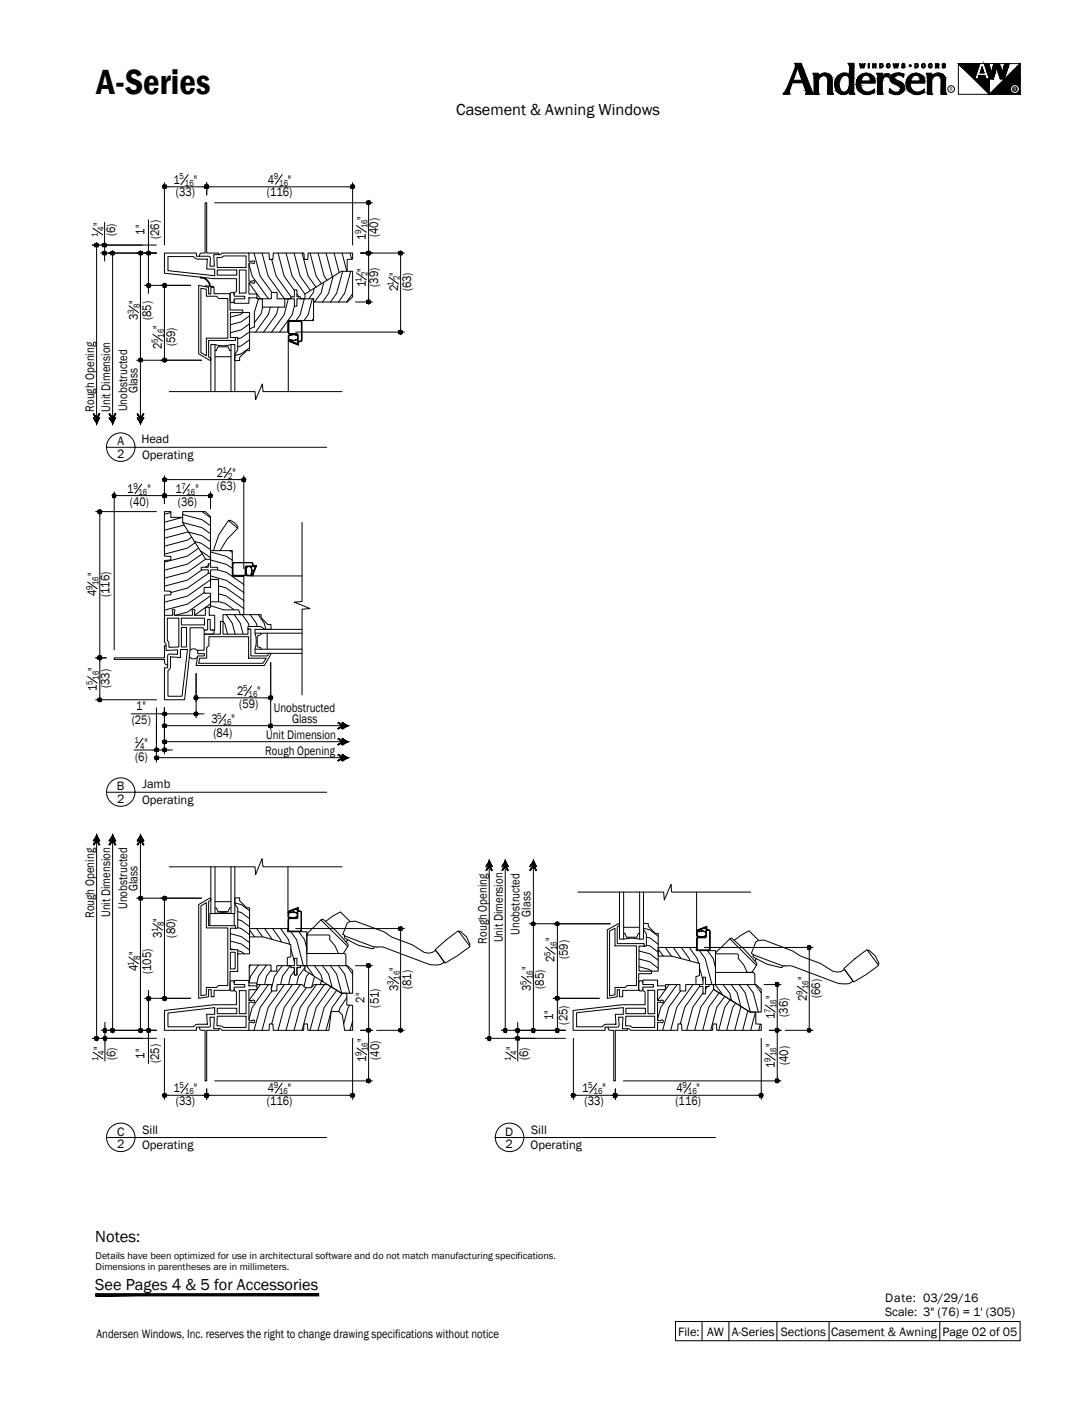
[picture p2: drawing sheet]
<svg xmlns="http://www.w3.org/2000/svg" width="216mm" height="279mm" viewBox="0 0 216 279" stroke-linecap="round" stroke-linejoin="round" font-family="sans-serif">
<defs><g id="words">
<text font-size="7.1" x="19.2" y="18.7">A-Series</text>
<text font-size="3.3" x="18.9" y="246.4">Notes:</text>
<g font-size="3.2">
<text x="90.5" y="22.8">Casement &amp; Awning Windows</text>
<text x="18.9" y="256">See Pages 4 &amp; 5 for Accessories</text>
</g>
<g font-size="2.5">
<text x="34.4" y="36.5">1</text>
<text x="34.9" y="39">(33)</text>
<text x="38.5" y="36.5">&quot;</text>
<text x="53" y="39">(116)</text>
<text x="53.1" y="36.4">4</text>
<text x="57.1" y="36.4">&quot;</text>
<text x="20.2" y="44.9" transform="rotate(-90 20.2 44.9)">&quot;</text>
<text x="22.9" y="46.8" transform="rotate(-90 22.9 46.8)">(6)</text>
<text x="28.7" y="46.6" transform="rotate(-90 28.7 46.6)">1&quot;</text>
<text x="31.6" y="47.5" transform="rotate(-90 31.6 47.5)">(26)</text>
<text x="72.6" y="47.6" transform="rotate(-90 72.6 47.6)">1</text>
<text x="72.6" y="43.6" transform="rotate(-90 72.6 43.6)">&quot;</text>
<text x="75" y="47.1" transform="rotate(-90 75 47.1)">(40)</text>
<text x="72.6" y="53.9" transform="rotate(-90 72.6 53.9)">&quot;</text>
<text x="72.6" y="57" transform="rotate(-90 72.6 57)">1</text>
<text x="75" y="56.9" transform="rotate(-90 75 56.9)">(39)</text>
<text x="79" y="57.8" transform="rotate(-90 79 57.8)">2</text>
<text x="79" y="54.7" transform="rotate(-90 79 54.7)">&quot;</text>
<text x="81.6" y="57.8" transform="rotate(-90 81.6 57.8)">(63)</text>
<text x="27.4" y="63.5" transform="rotate(-90 27.4 63.5)">3</text>
<text x="27.4" y="60.3" transform="rotate(-90 27.4 60.3)">&quot;</text>
<text x="30" y="63.5" transform="rotate(-90 30 63.5)">(85)</text>
<text x="32.1" y="65.2" transform="rotate(-90 32.1 65.2)">&quot;</text>
<text x="32.1" y="69.2" transform="rotate(-90 32.1 69.2)">2</text>
<text x="34.8" y="68.8" transform="rotate(-90 34.8 68.8)">(59)</text>
<text x="18.7" y="81.7" transform="rotate(-90 18.7 81.7)">Rough Opening</text>
<text x="21.8" y="81.7" transform="rotate(-90 21.8 81.7)">Unit Dimension</text>
<text x="25.2" y="81.6" transform="rotate(-90 25.2 81.6)">Unobstructed</text>
<text x="27.3" y="78" transform="rotate(-90 27.3 78)">Glass</text>
<text x="23.3" y="88.3">A</text>
<text x="28.1" y="87.9">Head</text>
<text x="23.2" y="90.9">2</text>
<text x="28.2" y="91">Operating</text>
<text x="43" y="94.7">2</text>
<text x="46.2" y="94.7">&quot;</text>
<text x="25.3" y="97.8">1</text>
<text x="25.8" y="100.5">(40)</text>
<text x="29.3" y="97.8">&quot;</text>
<text x="34.9" y="97.8">1</text>
<text x="35.3" y="100.5">(36)</text>
<text x="38.8" y="97.8">&quot;</text>
<text x="43" y="97.3">(63)</text>
<text x="19.2" y="118.3" transform="rotate(-90 19.2 118.3)">4</text>
<text x="19.2" y="114.3" transform="rotate(-90 19.2 114.3)">&quot;</text>
<text x="21.7" y="118.5" transform="rotate(-90 21.7 118.5)">(116)</text>
<text x="19.2" y="137.1" transform="rotate(-90 19.2 137.1)">1</text>
<text x="19.2" y="133.1" transform="rotate(-90 19.2 133.1)">&quot;</text>
<text x="21.7" y="136.6" transform="rotate(-90 21.7 136.6)">(33)</text>
<text x="47" y="138">2</text>
<text x="51" y="138">&quot;</text>
<text x="26.2" y="143.7">(25)</text>
<text x="27" y="140.9">1&quot;</text>
<text x="42" y="143.5">3</text>
<text x="46" y="143.5">&quot;</text>
<text x="47.5" y="140.6">(59)</text>
<text x="54.3" y="141.3">Unobstructed</text>
<text x="58" y="143.4">Glass</text>
<text x="28.7" y="148.3">&quot;</text>
<text x="42.3" y="146.2">(84)</text>
<text x="52.6" y="149.8">Rough Opening</text>
<text x="52.8" y="146.7">Unit Dimension</text>
<text x="26.8" y="150.9">(6)</text>
<text x="23.2" y="156.8">B</text>
<text x="23.2" y="159.4">2</text>
<text x="28.2" y="159.6">Operating</text>
<text x="28.3" y="156.4">Jamb</text>
<text x="27.3" y="176.8" transform="rotate(-90 27.3 176.8)">Glass</text>
<text x="18.7" y="182.2" transform="rotate(-90 18.7 182.2)">Rough Opening</text>
<text x="21.8" y="182" transform="rotate(-90 21.8 182)">Unit Dimension</text>
<text x="25.2" y="180.4" transform="rotate(-90 25.2 180.4)">Unobstructed</text>
<text x="32.1" y="182.9" transform="rotate(-90 32.1 182.9)">&quot;</text>
<text x="103.1" y="185.5" transform="rotate(-90 103.1 185.5)">Unobstructed</text>
<text x="105.3" y="181.9" transform="rotate(-90 105.3 181.9)">Glass</text>
<text x="27.4" y="189.5" transform="rotate(-90 27.4 189.5)">&quot;</text>
<text x="32.1" y="186" transform="rotate(-90 32.1 186)">3</text>
<text x="34.8" y="186" transform="rotate(-90 34.8 186)">(80)</text>
<text x="96.6" y="187.2" transform="rotate(-90 96.6 187.2)">Rough Opening</text>
<text x="99.8" y="187" transform="rotate(-90 99.8 187)">Unit Dimension</text>
<text x="110" y="190.8" transform="rotate(-90 110 190.8)">2</text>
<text x="110" y="186.8" transform="rotate(-90 110 186.8)">&quot;</text>
<text x="112.7" y="190.4" transform="rotate(-90 112.7 190.4)">(59)</text>
<text x="27.4" y="192.7" transform="rotate(-90 27.4 192.7)">4</text>
<text x="30" y="193.3" transform="rotate(-90 30 193.3)">(105)</text>
<text x="79" y="196.7" transform="rotate(-90 79 196.7)">3</text>
<text x="79" y="192.6" transform="rotate(-90 79 192.6)">&quot;</text>
<text x="81.6" y="196.3" transform="rotate(-90 81.6 196.3)">(81)</text>
<text x="105.3" y="196.6" transform="rotate(-90 105.3 196.6)">3</text>
<text x="105.3" y="192.6" transform="rotate(-90 105.3 192.6)">&quot;</text>
<text x="107.9" y="196.2" transform="rotate(-90 107.9 196.2)">(85)</text>
<text x="160.1" y="194.5" transform="rotate(-90 160.1 194.5)">&quot;</text>
<text x="72.3" y="199" transform="rotate(-90 72.3 199)">2&quot;</text>
<text x="75.2" y="199.9" transform="rotate(-90 75.2 199.9)">(51)</text>
<text x="109.8" y="202.5" transform="rotate(-90 109.8 202.5)">1&quot;</text>
<text x="112.6" y="203.3" transform="rotate(-90 112.6 203.3)">(25)</text>
<text x="153.7" y="202.3" transform="rotate(-90 153.7 202.3)">1</text>
<text x="153.7" y="198.3" transform="rotate(-90 153.7 198.3)">&quot;</text>
<text x="156.3" y="201.8" transform="rotate(-90 156.3 201.8)">(36)</text>
<text x="160.1" y="198.6" transform="rotate(-90 160.1 198.6)">2</text>
<text x="162.7" y="198.1" transform="rotate(-90 162.7 198.1)">(66)</text>
<text x="20.3" y="208.4" transform="rotate(-90 20.3 208.4)">&quot;</text>
<text x="72.6" y="206.8" transform="rotate(-90 72.6 206.8)">&quot;</text>
<text x="102.2" y="208.4" transform="rotate(-90 102.2 208.4)">&quot;</text>
<text x="153.7" y="207.8" transform="rotate(-90 153.7 207.8)">&quot;</text>
<text x="22.9" y="210.4" transform="rotate(-90 22.9 210.4)">(6)</text>
<text x="28.7" y="210.1" transform="rotate(-90 28.7 210.1)">1&quot;</text>
<text x="31.6" y="211" transform="rotate(-90 31.6 211)">(25)</text>
<text x="72.6" y="210.8" transform="rotate(-90 72.6 210.8)">1</text>
<text x="75.2" y="210.3" transform="rotate(-90 75.2 210.3)">(40)</text>
<text x="104.8" y="210.4" transform="rotate(-90 104.8 210.4)">(6)</text>
<text x="153.7" y="211.9" transform="rotate(-90 153.7 211.9)">1</text>
<text x="156.4" y="211.4" transform="rotate(-90 156.4 211.4)">(40)</text>
<text x="34.4" y="216.8">1</text>
<text x="34.9" y="219.3">(33)</text>
<text x="38.5" y="216.8">&quot;</text>
<text x="53" y="219.3">(116)</text>
<text x="53.1" y="216.8">4</text>
<text x="57.1" y="216.8">&quot;</text>
<text x="115.5" y="216.8">1</text>
<text x="116" y="219.3">(33)</text>
<text x="119.6" y="216.8">&quot;</text>
<text x="134" y="219.3">(116)</text>
<text x="134.2" y="216.8">4</text>
<text x="138.2" y="216.8">&quot;</text>
<text x="23.2" y="225.3">C</text>
<text x="23.2" y="227.9">2</text>
<text x="28.3" y="225">Sill</text>
<text x="100.3" y="225.3">D</text>
<text x="100.3" y="227.9">2</text>
<text x="105.4" y="225">Sill</text>
<text x="28.2" y="228.1">Operating</text>
<text x="105.3" y="228.1">Operating</text>
<text x="175.6" y="258.3">Date: 03/29/16</text>
<text x="175.6" y="261.1">Scale: 3&quot; (76) = 1' (305)</text>
<text x="19.2" y="265.6">Andersen Windows, Inc. reserves the right to change drawing specifications without notice</text>
<text x="134.5" y="265">File:</text>
<text x="140.3" y="265">AW</text>
<text x="145.2" y="265">A-Series</text>
<text x="154.9" y="265">Sections</text>
<text x="165" y="265">Casement &amp; Awning</text>
<text x="187" y="265">Page 02 of 05</text>
</g>
<g font-size="2">
<text x="19" y="249.9">Details have been optimized for use in architectural software and do not match manufacturing specifications.</text>
<text x="19" y="252.1">Dimensions in parentheses are in millimeters.</text>
</g>
<g font-size="1.8">
<text x="35.6" y="35.6">5</text>
<text x="54.3" y="35.6">9</text>
<text x="36.7" y="36.9">16</text>
<text x="55.4" y="36.8">16</text>
<text x="19.4" y="47" transform="rotate(-90 19.4 47)">1</text>
<text x="20.6" y="45.8" transform="rotate(-90 20.6 45.8)">4</text>
<text x="71.7" y="46.4" transform="rotate(-90 71.7 46.4)">9</text>
<text x="73" y="45.3" transform="rotate(-90 73 45.3)">16</text>
<text x="71.7" y="55.9" transform="rotate(-90 71.7 55.9)">1</text>
<text x="73" y="54.7" transform="rotate(-90 73 54.7)">2</text>
<text x="78.1" y="56.7" transform="rotate(-90 78.1 56.7)">1</text>
<text x="79.3" y="55.5" transform="rotate(-90 79.3 55.5)">2</text>
<text x="26.5" y="62.3" transform="rotate(-90 26.5 62.3)">3</text>
<text x="27.7" y="61.2" transform="rotate(-90 27.7 61.2)">8</text>
<text x="31.3" y="68" transform="rotate(-90 31.3 68)">5</text>
<text x="32.5" y="67" transform="rotate(-90 32.5 67)">16</text>
<text x="44.1" y="93.8">1</text>
<text x="45.3" y="95">2</text>
<text x="26.5" y="97">9</text>
<text x="27.5" y="98.2">16</text>
<text x="36" y="97">7</text>
<text x="37" y="98.2">16</text>
<text x="18.3" y="117.1" transform="rotate(-90 18.3 117.1)">9</text>
<text x="19.6" y="116.1" transform="rotate(-90 19.6 116.1)">16</text>
<text x="18.3" y="135.9" transform="rotate(-90 18.3 135.9)">5</text>
<text x="19.6" y="134.9" transform="rotate(-90 19.6 134.9)">16</text>
<text x="48.3" y="137.1">5</text>
<text x="43.1" y="142.7">5</text>
<text x="44.2" y="143.9">16</text>
<text x="49.3" y="138.4">16</text>
<text x="26.7" y="147.4">1</text>
<text x="27.8" y="148.6">4</text>
<text x="31.3" y="185" transform="rotate(-90 31.3 185)">1</text>
<text x="32.5" y="183.8" transform="rotate(-90 32.5 183.8)">8</text>
<text x="26.5" y="191.6" transform="rotate(-90 26.5 191.6)">1</text>
<text x="27.7" y="190.4" transform="rotate(-90 27.7 190.4)">8</text>
<text x="109.2" y="189.7" transform="rotate(-90 109.2 189.7)">5</text>
<text x="110.5" y="188.6" transform="rotate(-90 110.5 188.6)">16</text>
<text x="78.1" y="195.5" transform="rotate(-90 78.1 195.5)">3</text>
<text x="79.4" y="194.4" transform="rotate(-90 79.4 194.4)">16</text>
<text x="104.5" y="195.4" transform="rotate(-90 104.5 195.4)">5</text>
<text x="105.7" y="194.4" transform="rotate(-90 105.7 194.4)">16</text>
<text x="159.3" y="197.4" transform="rotate(-90 159.3 197.4)">9</text>
<text x="160.5" y="196.3" transform="rotate(-90 160.5 196.3)">16</text>
<text x="152.9" y="201.1" transform="rotate(-90 152.9 201.1)">7</text>
<text x="154.1" y="200.1" transform="rotate(-90 154.1 200.1)">16</text>
<text x="20.7" y="209.3" transform="rotate(-90 20.7 209.3)">4</text>
<text x="71.7" y="209.6" transform="rotate(-90 71.7 209.6)">9</text>
<text x="73" y="208.6" transform="rotate(-90 73 208.6)">16</text>
<text x="102.5" y="209.3" transform="rotate(-90 102.5 209.3)">4</text>
<text x="154.1" y="209.6" transform="rotate(-90 154.1 209.6)">16</text>
<text x="19.5" y="210.5" transform="rotate(-90 19.5 210.5)">1</text>
<text x="35.6" y="215.9">5</text>
<text x="54.3" y="215.9">9</text>
<text x="101.3" y="210.5" transform="rotate(-90 101.3 210.5)">1</text>
<text x="116.7" y="215.9">5</text>
<text x="135.4" y="215.9">9</text>
<text x="152.9" y="210.7" transform="rotate(-90 152.9 210.7)">9</text>
<text x="36.7" y="217.2">16</text>
<text x="55.4" y="217.2">16</text>
<text x="117.8" y="217.2">16</text>
<text x="136.5" y="217.2">16</text>
</g>
<text font-size="1.1" x="188.5" y="18.1">R</text>
<text font-size="1.1" fill="#fafafa" x="201.1" y="18.1">R</text>
</g></defs>
<!-- layer: A-ANNO-TEXT -->
<g fill="none" stroke="#000" stroke-width=".2">
<path d="M157.7 12.6h1.3l2.4 6.1h-1.6l.1-.6-.6-1.7h-2.1l-.5 1.5v.8h-1.3l.8-1.3 1.5-3.8 .2-.7zM157.9 12.7h1l2.4 6h-1.4l.1-.6-.6-1.7h-2.2l-.6 1.5v.8h-1.1l.8-1.3 1.5-3.8zM157.9 12.7h1l2.3 5.9h-1.1v-.5l-.7-1.8h-2.3l-.5 1.6-.1 .7h-.8l.6-1.2 1.6-3.8zM158.3 13.4l.8 2.5h-1.7zM158.3 13.1l1 3h-2zM158.3 12.8l1.1 3.3h-2.2zM161.3 14.5h1.1v.5a1.53 1.53 0 0 1 1.7-.5 1.53 1.53 0 0 1 1.1 1.4v2.1l.2 .7h-1.2l.1-2.9a.93 .93 0 0 0-1.1-.8 .93 .93 0 0 0-.8 1.1v2.4l.2 .2h-1.1v-3.6zM161.4 14.6h1l-.1 .6 .5-.4a1.4 1.4 0 0 1 1.5-.1 1.4 1.4 0 0 1 .8 1.2v2.1l.2 .7h-1v-2.9a.99 .99 0 0 0-1.1-.9 .99 .99 0 0 0-.8 1.2v2.6h-.8v-3.6zM161.6 14.7h.6v.7a1.54 1.54 0 0 1 2.8 .1l.2 3.1h-.8v-2.8a1.06 1.06 0 0 0-1.2-1 1.06 1.06 0 0 0-.9 1.3v2.5h-.6zM166.9 15.2a1.02 1.02 0 0 1 1.7 .3v1.6a1.31 1.31 0 0 1-1.5 1.3 2.32 2.32 0 0 1-.2-3.2zM166.9 15.3a.94 .94 0 0 1 1.7 .2v1.6a1.52 1.52 0 0 1-1.1 1.3 1.41 1.41 0 0 1-1.1-1.7l.2-.8zM167 15.4a.87 .87 0 0 1 1.4-.1 2.56 2.56 0 0 1-.6 2.9h-.6a2.01 2.01 0 0 1-.2-2.8z"/>
<path d="M168.3 12.6h1.2l-.1 5.5 .3 .6h-1.1v-.7a1.51 1.51 0 0 1-1.6 .8 1.51 1.51 0 0 1-1.3-1.4 2.04 2.04 0 0 1 .5-2.3 2.04 2.04 0 0 1 2.3-.3l.1-1.6zM168.4 12.7h1l-.1 5.4 .2 .6h-.9v-1.1l-.3 .7a1.5 1.5 0 0 1-2.5-.9 2.02 2.02 0 0 1 .3-2.1 2.02 2.02 0 0 1 2-.6l.5 .2v-1.7zM168.6 12.7h.7v5.4l.1 .5h-.7l.1-1.2-.6 .9a1.46 1.46 0 0 1-2.3-.9 1.96 1.96 0 0 1 2.2-2.7l.6 .3v-1.8zM170.3 15.3a1.84 1.84 0 0 1 2.2-.7 1.84 1.84 0 0 1 1.2 1.9h-2.9a1.51 1.51 0 0 0 .9 1.7 1.51 1.51 0 0 0 1.8-.6v.7a2.22 2.22 0 0 1-3-.1 2.22 2.22 0 0 1-.2-2.9zM170.4 15.3a1.77 1.77 0 0 1 2-.7 1.77 1.77 0 0 1 1.2 1.8h-2.9a1.58 1.58 0 0 0 .9 1.8 1.58 1.58 0 0 0 1.9-.4l-.1 .5a2.15 2.15 0 0 1-2.8-.2 2.15 2.15 0 0 1-.2-2.8zM170.4 15.4a1.7 1.7 0 0 1 2-.7 1.7 1.7 0 0 1 1.1 1.7h-2.8a1.64 1.64 0 0 0 .7 1.8 1.64 1.64 0 0 0 1.9-.2v.3a2.09 2.09 0 0 1-2.7-.2 2.09 2.09 0 0 1-.2-2.7zM170.6 12.6h.1l.2 .6 .2-.6h.2l.1 .6 .1-.6h.2l-.3 .9h-.1l-.2-.6-.1 .6h-.3zM170.6 12.6l.3 .9 .2-.9 .3 .9 .2-.9M171.2 15.1a.89 .89 0 0 1 1.2-.2 .89 .89 0 0 1 .2 1.2l-1.9 .1zM171.2 15a.96 .96 0 0 1 1.3-.1 .96 .96 0 0 1 .2 1.3h-2.1zM171.3 15.2a.84 .84 0 0 1 1-.2 .84 .84 0 0 1 .3 1.1h-1.7zM172.3 12.6h.2v.9h-.2z"/>
<path d="M172.4 12.6v.9M173.2 12.6h.2l.3 .5v-.5h.2v.9h-.2l-.4-.6v.6h-.1zM173.8 12.6v.9l-.5-.9v.9M173.9 14.5h1.2v.7a1.04 1.04 0 0 1 1.4-.5l-.1 .8-.3-.3a.87 .87 0 0 0-1 1v1.9l.2 .6h-1.2l.1-3.5zM174 14.6h1v.8a1.22 1.22 0 0 1 1.4-.7l-.1 .6a.87 .87 0 0 0-1 0 .87 .87 0 0 0-.3 .9v1.9l.1 .6h-.9v-3.5zM174.2 14.7h.7v.9a1.38 1.38 0 0 1 1.2-.9h.2v.5a.94 .94 0 0 0-1 .1 .94 .94 0 0 0-.4 .9l.1 2.4h-.8l.2-3.4zM174.6 12.6h.3a.44 .44 0 0 1 .4 .5 .44 .44 0 0 1-.4 .4h-.3zM174.6 12.7a.45 .45 0 0 1 .6 .4l-.2 .3h-.4zM174.7 12.7a.29 .29 0 0 1 .4 .3 .29 .29 0 0 1-.4 .3zM176 12.8a.33 .33 0 0 1 .5 0 .33 .33 0 0 1-.1 .5 .33 .33 0 0 1-.4-.2zM176 12.7a.42 .42 0 0 1 .6 .1 .42 .42 0 0 1-.1 .6 .42 .42 0 0 1-.6-.2zM176.1 12.7a.29 .29 0 0 1 .3 .3 .29 .29 0 0 1-.3 .3z"/>
<path d="M176.8 15a2.45 2.45 0 0 1 2.6-.3l-.1 .7a1.06 1.06 0 0 0-1.8 0l.2 .3 .8 .4a1.37 1.37 0 0 1 1 1.7 1.37 1.37 0 0 1-1.6 1h-.4l-1-.4v-.9a1.35 1.35 0 0 0 2.1 .5l.1-.6-.7-.5a1.83 1.83 0 0 1-1.4-1.2zM176.8 15a2.52 2.52 0 0 1 2.5-.3v.5a1.2 1.2 0 0 0-1.8 0 .52 .52 0 0 0 .4 .7l.5 .3a1.3 1.3 0 0 1 1 1.5 1.3 1.3 0 0 1-1.5 1h-.4l-.9-.4v-.6a1.4 1.4 0 0 0 2.1 .3v-.6a1.94 1.94 0 0 0-1.5-.9 .96 .96 0 0 1-.4-1.5zM176.9 15a2.51 2.51 0 0 1 2.3-.2v.3a1.28 1.28 0 0 0-1.8 .1 .62 .62 0 0 0 .5 .8l.5 .2a1.24 1.24 0 0 1 .9 1.5 1.24 1.24 0 0 1-1.4 1l-.4-.1a.68 .68 0 0 1-.9-.7 1.29 1.29 0 0 0 2.2 0l.1-.4a.92 .92 0 0 0-.8-.7 2.3 2.3 0 0 1-1.3-.9l-.1-.4zM177.2 12.6h.2l.1 .6 .2-.6h.2l.1 .6 .2-.6h.2l-.3 .9h-.2l-.1-.6-.1 .6h-.3zM177.3 12.6l.2 .9 .3-.9 .2 .9 .3-.9M178.9 12.7a.34 .34 0 0 1 .4-.1 .34 .34 0 0 1 .3 .2l-.5-.1 .1 .2a.35 .35 0 0 1 .3 .5 .35 .35 0 0 1-.6 0v-.1l.2-.1 .3 .1-.1-.2-.4-.2zM179.5 12.8a.24 .24 0 0 0-.2-.1 .24 .24 0 0 0-.2 .2l.4 .2v.2l-.4 .1-.1-.1M180.2 15.3a1.81 1.81 0 0 1 2.1-.7 1.81 1.81 0 0 1 1.2 1.9h-2.8a1.45 1.45 0 0 0 .6 1.6 1.45 1.45 0 0 0 1.8-.1l.3-.4v.7a2.21 2.21 0 0 1-3-.1 2.21 2.21 0 0 1-.2-2.9zM180.3 15.3a1.74 1.74 0 0 1 2-.7 1.74 1.74 0 0 1 1.1 1.8h-2.7a1.55 1.55 0 0 0 .7 1.8 1.55 1.55 0 0 0 1.9-.4v.5a2.15 2.15 0 0 1-2.8-.2 2.15 2.15 0 0 1-.2-2.8zM180.3 15.4a1.65 1.65 0 0 1 2-.8 1.65 1.65 0 0 1 1.1 1.8h-2.9a1.67 1.67 0 0 0 .8 1.8 1.67 1.67 0 0 0 2-.2v.3a2.09 2.09 0 0 1-2.8-.2 2.09 2.09 0 0 1-.2-2.7zM181 15a1.04 1.04 0 0 1 1.3-.1 1.04 1.04 0 0 1 .4 1.2l-.4 .1h-1.8zM181.1 15.1a.9 .9 0 0 1 1.2-.1 .9 .9 0 0 1 .3 1.1l-1.9 .1 .1-.7z"/>
<path d="M181.2 15.2a.81 .81 0 0 1 1-.2 .81 .81 0 0 1 .3 1.1h-1.8zM181.5 12.6h.4a.45 .45 0 0 1 .3 .5 .45 .45 0 0 1-.3 .4h-.4zM181.6 12.7a.45 .45 0 0 1 .6 .4l-.2 .3h-.4zM181.7 12.7a.29 .29 0 0 1 .3 .3 .29 .29 0 0 1-.3 .3zM182.9 12.8a.42 .42 0 0 1 .6 0 .42 .42 0 0 1 0 .6 .42 .42 0 0 1-.6-.1zM183.1 12.7a.29 .29 0 0 1 .3 .3 .29 .29 0 0 1-.3 .3zM183.8 14.5h1.1v.5a1.53 1.53 0 0 1 1.7-.5 1.53 1.53 0 0 1 1 1.4v2.1l.3 .7h-1.2v-2.9a.93 .93 0 0 0-1-.8 .93 .93 0 0 0-.8 1.1v2.4l.1 .2h-1v-3.6zM184 14.6h.8v.6a1.49 1.49 0 0 1 1.7-.7 1.49 1.49 0 0 1 1.1 1.4v2.1l.2 .7h-1v-2.9a.99 .99 0 0 0-1.1-.9 .99 .99 0 0 0-.9 1.2l.1 2.6h-.8v-3.6zM184.1 14.7h.7l-.1 .7a1.54 1.54 0 0 1 2.7 .1l.2 3.1h-.7v-2.8a1.06 1.06 0 0 0-1.2-1 1.06 1.06 0 0 0-.9 1.3v2.5h-.7zM184.3 12.7a.44 .44 0 0 1 .7 .3 .44 .44 0 0 1-.5 .5l-.3-.3zM184.4 12.7a.33 .33 0 0 1 .4 .1 .33 .33 0 0 1 0 .5 .33 .33 0 0 1-.5 0zM184.5 12.7a.29 .29 0 0 1 .3 .3 .29 .29 0 0 1-.3 .3z"/>
<path d="M185.6 12.6l.7 .1 .1 .2-.2 .2 .2 .4h-.3l-.1-.4h-.1v.4h-.3zM185.7 13.1h.3l.2-.4h-.5v.8M185.9 12.7h.1l.1 .2-.2 .1zM186 13.1l.2 .4M187 12.7a.37 .37 0 0 1 .6 .1l-.4-.1v.2a.34 .34 0 0 1 .4 .2 .34 .34 0 0 1-.3 .4 .34 .34 0 0 1-.4-.2h.5v-.1l-.4-.2zM187.5 12.8l-.1-.1-.3 .1v.2l.4 .1a.26 .26 0 0 1-.2 .3 .26 .26 0 0 1-.3-.1M190.2 12.6l6.1 6.1 6.1-6.1v6.1h-12.2zM190.2 12.6h12.2M194.4 12.6l-1 3.1h.6l.3-.7h1.1l.2 .7h.7M194.9 13.3l.4 1.2h-.8zM195.3 12.6l1 3.1M196.2 12.6l.5 1.9 .6-1.9"/>
<path d="M196.3 15.7v3M198.3 12.6l.6 1.9 .5-1.9M200.3 12.6l-1 3.1h-.8l-.7-2.4-.7 2.4h-.8M21.1 88.8h43.7M21.1 157.2h43.7M21.1 225.7h43.7M98.2 225.7h43.8M134 262.2h68.4v3.9h-68.4zM139.3 262.2v3.9M144.6 262.2v3.9M154.2 262.2v3.9M164.5 262.2v3.9"/>
<path d="M186.5 262.2v3.9"/>
<circle cx="180.6" cy="13" r=".22"/>
<circle cx="180.6" cy="13" r=".1"/>
<circle cx="183.2" cy="13.1" r=".35"/>
<circle cx="188.7" cy="17.7" r=".67"/>
<circle cx="24" cy="88.7" r="2.83"/>
<circle cx="24" cy="157.2" r="2.83"/>
<circle cx="24" cy="225.7" r="2.83"/>
<circle cx="101.1" cy="225.7" r="2.83"/>
</g>
<g fill="#000" stroke="#000" stroke-width=".2">
<path d="M163.5 14.7h.4zM166.9 18.6h.9zM166.9 18.6l.5 .1zM175 15.5h.1zM176 14.7h.3zM178.2 14.6l.1 .1zM181.7 18.6h.6zM181.7 18.6l.2 .1zM183.1 18.1l.2-.1zM186 14.7h.4zM193.3 15.7h3v3zM202.4 12.6v.7h-.6z"/>
<path d="M156.1 18l.4 .3v-.3zM156.1 18l.4 .3h-.6z"/>
<path d="M155.9 18.3l.6 .1v-.1zM155.9 18.3l.6 .1h-.7z"/>
<path d="M155.8 18.4l.7 .2v-.2zM155.8 18.4l.7 .2h-.8z"/>
<path d="M156.1 17.9h.5zM156.1 17.9l.4 .1z"/>
<path d="M156.3 17.4l.3 .5 .1-.5zM156.3 17.4l.3 .5h-.5z"/>
<path d="M156.8 16.3l-.1 1.1 .4-1.1zM156.8 16.3l-.1 1.1h-.4z"/>
<path d="M157.9 13.6l-.7 2.5 .8-2.5zM157.9 13.6l-.7 2.5h-.3z"/>
<path d="M157.9 13.3l.1 .3 .1-.3zM157.9 13.3l.1 .3h-.1z"/>
<path d="M158 12.9l.1 .4 .1-.4zM158 12.9l.1 .4h-.2z"/>
<path d="M158 12.8l.2 .1 .1-.1zM158 12.8l.2 .1h-.2z"/>
<path d="M158 12.7l.9 .1zM158 12.7l.9 .1z"/>
<path d="M158.3 12.8l.7 .1-.1-.1zM158.3 12.8l.7 .1h-.6z"/>
<path d="M158.4 12.9l.9 .7-.3-.7zM158.4 12.9l.9 .7h-.8z"/>
<path d="M158.5 13.6l.8 .3v-.3zM158.5 13.6l.8 .3h-.7z"/>
<path d="M158.6 13.9l1.6 2.2-.9-2.2zM158.6 13.9l1.6 2.2h-.8z"/>
<path d="M156.9 16.1l3.4 .2-.1-.2zM156.9 16.1l3.4 .2h-3.5z"/>
<path d="M159.4 16.3l1.6 1.8-.7-1.8zM159.4 16.3l1.6 1.8h-.9z"/>
<path d="M160.1 18.1l1 .2-.1-.2zM160.1 18.1l1 .2h-1z"/>
<path d="M160.1 18.3l1.1 .2-.1-.2zM160.1 18.3l1.1 .2h-1.1z"/>
<path d="M160.1 18.5l1.1 .1v-.1zM160.1 18.5l1.1 .1h-1.1z"/>
<path d="M161.6 14.7l.6 .1v-.1zM161.6 14.7l.6 .1h-.6z"/>
<path d="M161.6 14.8l.6 .3v-.3zM161.6 14.8l.6 .3h-.5z"/>
<path d="M161.7 15.1l.5 .3v-.3zM161.7 15.1l.5 .3h-.5z"/>
<path d="M161.7 18.4l.6 .2-.1-.2zM161.7 18.4l.6 .2h-.6z"/>
<path d="M161.7 16.1l.5 2.3 .1-2.3zM161.7 16.1l.5 2.3h-.5z"/>
<path d="M161.7 15.6l.6 .5 .1-.5zM161.7 15.6l.6 .5h-.6z"/>
<path d="M161.7 15.4l.7 .2 .2-.2zM161.7 15.4l.7 .2h-.7z"/>
<path d="M162.4 15.2l.2 .2v-.2zM162.2 15.4l.2-.2 .2 .2z"/>
<path d="M162.7 15l-.1 .2 .4-.2zM162.4 15.2l.3-.2-.1 .2z"/>
<path d="M163.2 14.7h1zM163.2 14.7h1z"/>
<path d="M162.8 14.9h.5zM162.8 14.9h.6z"/>
<path d="M162.8 14.9h.5zM162.8 14.9l.2 .1z"/>
<path d="M162.9 14.8h.5zM162.9 14.8l.5 .1z"/>
<path d="M163.5 14.7h.7zM163.2 14.7h1z"/>
<path d="M163.2 14.7l1.3 .1zM162.9 14.8l.3-.1 1.3 .1z"/>
<path d="M162.9 14.8h1.7zM162.9 14.8h1.7z"/>
<path d="M163.4 14.8l1.2 .1zM163.4 14.8l1.2 .1z"/>
<path d="M163.6 14.9h1zM163.6 14.9h1z"/>
<path d="M163.8 14.9l.9 .1-.1-.1zM163.8 14.9l.9 .1z"/>
<path d="M164 15l.8 .1zM164 15l.8 .1z"/>
<path d="M164.1 15.1l.8 .2-.1-.2zM164.1 15.1l.8 .2h-.7z"/>
<path d="M164.2 15.3l.8 .1-.1-.1zM164.2 15.3l.8 .1h-.7z"/>
<path d="M164.3 15.4l.7 .1v-.1zM164.3 15.4l.7 .1h-.7z"/>
<path d="M164.3 15.5l.7 .3v-.3zM164.3 15.5l.7 .3h-.6z"/>
<path d="M164.4 15.8l.6 .1zM164.4 15.8l.6 .1z"/>
<path d="M164.4 15.9l.6 2.1v-2.1zM164.4 15.9l.6 2.1h-.6z"/>
<path d="M164.4 18l.7 .5-.1-.5zM164.4 18l.7 .5h-.7z"/>
<path d="M164.4 18.5l.8 .1-.1-.1zM164.4 18.5l.8 .1h-.8z"/>
<path d="M165.7 16.7l.7 .1v-.1zM165.7 16.7l.7 .1h-.7z"/>
<path d="M165.7 16.8l.8 .6-.1-.6zM165.7 16.8l.8 .6h-.6z"/>
<path d="M165.9 15.9l.6 .3v-.3zM165.9 15.9l.6 .3h-.7z"/>
<path d="M165.8 16.2l.6 .5 .1-.5zM165.8 16.2l.6 .5h-.7z"/>
<path d="M165.9 17.4h.6zM165.9 17.4h.6z"/>
<path d="M165.9 17.4l.8 .6-.2-.6zM165.9 17.4l.8 .6h-.6z"/>
<path d="M166 15.7l.5 .2 .2-.2zM166 15.7l.5 .2h-.6z"/>
<path d="M166.1 18l.7 .1-.1-.1zM166.1 18l.7 .1h-.5z"/>
<path d="M166.3 18.1l.8 .2-.3-.2zM166.3 18.1l.8 .2h-.6z"/>
<path d="M166.3 15.2h.6zM166.3 15.2h.6z"/>
<path d="M166.3 15.2l.4 .5 .2-.5zM166.3 15.2l.4 .5h-.7z"/>
<path d="M166.5 18.3l.6 .1zM166.5 18.3l.6 .1z"/>
<path d="M166.6 18.4l.8 .1zM166.6 18.4l.8 .1z"/>
<path d="M166.7 14.9h.6zM166.7 14.9h.7z"/>
<path d="M166.7 14.9l.2 .3 .4-.3zM166.3 15.2l.4-.3 .2 .3z"/>
<path d="M166.7 18.5h.8zM166.7 18.5h.8z"/>
<path d="M166.9 14.8h.9zM166.7 14.9h.7z"/>
<path d="M166.9 18.5l.9 .1zM166.9 18.5l.9 .1z"/>
<path d="M167.6 14.6l.4 .1zM167.1 14.7h.9z"/>
<path d="M167.1 14.7h1zM167.1 14.7h1z"/>
<path d="M166.7 18.5h1.3zM166.7 18.5h1.1z"/>
<path d="M167.6 18.5h.4zM167.5 18.5h.5z"/>
<path d="M167.1 14.7l1.2 .1-.2-.1zM166.9 14.8l.2-.1 1.2 .1z"/>
<path d="M167.8 18.4h.3zM167.6 18.5h.4z"/>
<path d="M168 18.3l.1 .1 .1-.1zM168 18.3l.1 .1h-.3z"/>
<path d="M167.8 14.8l.7 .1zM167.8 14.8l.7 .1z"/>
<path d="M168.1 18.1l.1 .2 .1-.2zM168 18.3l.1-.2 .1 .2z"/>
<path d="M168.3 14.9l.3 .1zM168.3 14.9l.3 .1z"/>
<path d="M168.5 17.7l-.2 .4zM168.5 17.7l-.4 .4z"/>
<path d="M168.7 15h.6zM168.7 15h.6z"/>
<path d="M168.4 15h.3zM168.4 15h.3z"/>
<path d="M168.6 17.4h.1zM168.6 17.4h.2z"/>
<path d="M168.6 17.4v.3l.1-.3zM168.6 17.4l-.1 .3z"/>
<path d="M168.8 17.4h.5zM168.8 17.4h.5z"/>
<path d="M168.6 15.5l.7 1.6v-1.6zM168.6 15.5l.7 1.6h-.7z"/>
<path d="M168.6 17.1l.7 .3v-.3zM168.6 17.1l.7 .3h-.7z"/>
<path d="M168.8 17.4l.5 .7v-.7zM168.8 17.4l.5 .7h-.6z"/>
<path d="M168.7 18.1l.6 .4v-.4zM168.7 18.1l.6 .4h-.6z"/>
<path d="M168.6 12.7l.7 .1zM168.6 12.7l.7 .1z"/>
<path d="M168.6 12.8l.7 .4v-.4zM168.6 12.8l.7 .4h-.6z"/>
<path d="M168.7 13.2l.6 1.8v-1.8zM168.7 13.2l.6 1.8h-.6z"/>
<path d="M168.4 15l.9 .2v-.2zM168.4 15l.9 .2h-.8z"/>
<path d="M168.5 15.2l.8 .3v-.3zM168.5 15.2l.8 .3h-.7z"/>
<path d="M168.7 18.5l.7 .1-.1-.1zM168.7 18.5l.7 .1h-.7z"/>
<path d="M170 16.3h3.5zM170 16.3h3.5z"/>
<path d="M170 16.9l.7 .4-.1-.4zM170 16.9l.7 .4h-.6z"/>
<path d="M170.6 18.1h.6zM170.6 18.1h.6z"/>
<path d="M170 16.4l.7 .4v-.4zM170 16.4l.7 .4h-.7z"/>
<path d="M170 16.8l.6 .1 .1-.1zM170 16.8l.6 .1h-.6z"/>
<path d="M170.2 15.9l.4 .3 .1-.3zM170.2 15.9l.4 .3h-.6z"/>
<path d="M170.1 17.3h.6zM170.1 17.3h.6z"/>
<path d="M170.2 17.3l.7 .4-.2-.4zM170.2 17.3l.7 .4h-.6z"/>
<path d="M170.4 15.5l.3 .4 .2-.4zM170.4 15.5l.3 .4h-.5z"/>
<path d="M170.3 17.7l.6 .1zM170.3 17.7l.6 .1z"/>
<path d="M170.4 17.8l.8 .3-.3-.3zM170.4 17.8l.8 .3h-.6z"/>
<path d="M170.4 15.4l.5 .1 .1-.1zM170.4 15.4l.5 .1h-.5z"/>
<path d="M170.7 15l.3 .4 .2-.4zM170.7 15l.3 .4h-.6z"/>
<path d="M170.6 18.1l1 .2-.4-.2zM170.6 18.1l1 .2h-.7z"/>
<path d="M170.9 15h.4zM170.7 15h.5z"/>
<path d="M171.1 14.8l.2 .2 .2-.2zM170.9 15l.2-.2 .2 .2z"/>
<path d="M170.9 18.3h.9zM170.9 18.3h.9z"/>
<path d="M171 18.3l1 .1zM171 18.3l1 .1z"/>
<path d="M171.3 14.7l.2 .1 .5-.1zM171.3 14.7l.2 .1h-.4z"/>
<path d="M171.8 18.6l.2 .1zM171.8 18.6h.7z"/>
<path d="M171.9 14.7h.5zM171.4 14.7h1z"/>
<path d="M171.4 14.7h1zM171.3 14.7h1.1z"/>
<path d="M171.3 14.7h1.2zM171.3 14.7h1.2z"/>
<path d="M172.4 18.4h.6zM172.4 18.4h.6z"/>
<path d="M171.1 18.4h1.3zM171.1 18.4h1.3z"/>
<path d="M172 14.7l.6 .1zM172 14.7l.6 .1z"/>
<path d="M172.3 14.8l.5 .1zM172.3 14.8l.5 .1z"/>
<path d="M171.4 18.5h1.2zM171.4 18.5l1.1 .1z"/>
<path d="M172.5 14.9l.5 .1zM172.5 14.9l.5 .1z"/>
<path d="M172.8 16.1h.7zM172.8 16.1h.7z"/>
<path d="M171.3 18.5h1.6zM171.3 18.5h1.3z"/>
<path d="M172.6 15l.6 .2-.2-.2zM172.6 15l.6 .2h-.5z"/>
<path d="M171.1 18.4h1.9zM171.1 18.4l1.8 .1z"/>
<path d="M172.7 15.2l.6 .2-.1-.2zM172.7 15.2l.6 .2h-.5z"/>
<path d="M172.8 18.3h.4zM172.4 18.4h.6z"/>
<path d="M172.8 15.4l.6 .2-.1-.2zM172.8 15.4l.6 .2h-.6z"/>
<path d="M173.3 18.1v.2zM172.9 18.3l.4-.2v.2z"/>
<path d="M172.9 18.3h.4zM172.8 18.3h.4z"/>
<path d="M172.8 15.6l.7 .3-.1-.3zM172.8 15.6l.7 .3h-.6z"/>
<path d="M172.9 15.9l.6 .2v-.2zM172.9 15.9l.6 .2h-.7z"/>
<path d="M172.8 16.1l.7 .1v-.1zM172.8 16.1l.7 .1h-.8z"/>
<path d="M172.7 16.2h.8zM172.5 16.2h1z"/>
<path d="M170 16.2l3.5 .1zM170 16.2l3.5 .1z"/>
<path d="M170 16.3l3.5 .1zM170 16.3l3.5 .1z"/>
<path d="M174.2 14.7l.7 .1zM174.2 14.7l.7 .1z"/>
<path d="M174.2 14.8l.7 .4v-.4zM174.2 14.8l.7 .4h-.5z"/>
<path d="M174.4 15.2l.5 .4v-.4zM174.4 15.2l.5 .4h-.6z"/>
<path d="M174.3 16.2l.6 2v-2zM174.3 16.2l.6 2h-.6z"/>
<path d="M174.3 18.2l.7 .3-.1-.3zM174.3 18.2l.7 .3h-.8z"/>
<path d="M174.3 15.9l.6 .3 .1-.3zM174.3 15.9l.6 .3h-.6z"/>
<path d="M174.2 18.5l.8 .1v-.1zM174.2 18.5l.8 .1h-.8z"/>
<path d="M174.3 15.6l.7 .3 .1-.3zM174.3 15.6l.7 .3h-.7z"/>
<path d="M175.3 15.2l-.2 .3zM175.3 15.2l-.3 .3z"/>
<path d="M175.4 15h.4zM175.4 15h.4z"/>
<path d="M175.4 15.1l-.1 .1 .3-.1zM175.4 15.1l-.1 .1z"/>
<path d="M175.4 15h.4zM175.4 15l.2 .1z"/>
<path d="M176.1 14.7h.2zM176 14.7h.3zM175.9 14.7h.4z"/>
<path d="M175.4 15h.9zM175.4 15h.9z"/>
<path d="M175.8 15h.5zM175.8 15h.5z"/>
<path d="M175.9 15l.4 .1zM175.9 15l.4 .1z"/>
<path d="M176.1 15.1l.2 .1zM176.1 15.1l.2 .1z"/>
<path d="M175.9 14.7h.4zM175.9 14.7h.4z"/>
<path d="M175.9 14.7l.4 .1v-.1zM175.6 14.8l.3-.1 .4 .1z"/>
<path d="M175.6 14.8l.7 .2v-.2zM175.4 15l.2-.2 .7 .2z"/>
<path d="M176.6 17.9l.2 .1zM176.6 17.9l.2 .1h-.2z"/>
<path d="M176.6 18l.6 .3zM176.6 18l.6 .3h-.6z"/>
<path d="M176.6 18.3h.7zM176.6 18.3h.7z"/>
<path d="M176.6 18.3l.9 .1zM176.6 18.3l.9 .1z"/>
<path d="M176.8 15.2l.5 .2v-.2zM176.8 15.2l.5 .2h-.5zM176.8 15.4h.5zM176.8 15.4h.5z"/>
<path d="M176.8 15.4l.6 .1-.1-.1zM176.8 15.4l.6 .1h-.7z"/>
<path d="M176.8 15.2h.6zM176.8 15.2h.5z"/>
<path d="M176.7 15.5l.7 .1zM176.7 15.5l.7 .1z"/>
<path d="M176.7 15.6l.8 .1-.1-.1zM176.7 15.6l.8 .1h-.7z"/>
<path d="M177 15h.5zM176.9 15h.6z"/>
<path d="M176.9 15l.5 .2 .1-.2zM176.9 15l.5 .2h-.6z"/>
<path d="M176.8 15.7l.8 .2-.1-.2zM176.8 15.7l.8 .2h-.8z"/>
<path d="M177 14.9l.5 .1 .1-.1zM177 14.9l.5 .1h-.5z"/>
<path d="M177.1 14.9h.6zM177 14.9h.6z"/>
<path d="M176.8 15.9h.9zM176.8 15.9h.9z"/>
<path d="M176.8 15.9l1.1 .1-.2-.1zM176.8 15.9l1.1 .1h-1.1z"/>
<path d="M176.8 18.4h.9zM176.8 18.4h.9z"/>
<path d="M176.8 18.4l1.1 .1zM176.8 18.4l1.1 .1z"/>
<path d="M177.2 14.8h.6zM177.1 14.9h.6z"/>
<path d="M176.8 16l1.3 .1-.2-.1zM176.8 16l1.3 .1h-1.2z"/>
<path d="M177.3 14.8h.6zM177.2 14.8h.6z"/>
<path d="M176.9 16.1l1.5 .1-.3-.1zM176.9 16.1l1.5 .1h-1.4z"/>
<path d="M177.4 14.8h.8zM177.3 14.8h.6z"/>
<path d="M177.7 18.7h.5zM177.7 18.7h.4zM177.7 18.7h.4z"/>
<path d="M177.5 18.6h.7zM177.5 18.6l.7 .1z"/>
<path d="M178.1 14.7h.4zM177.9 14.7h.6z"/>
<path d="M177 16.2h1.5zM177 16.2h1.5z"/>
<path d="M177.1 16.2l1.6 .2-.2-.2zM177.1 16.2l1.6 .2h-1.5z"/>
<path d="M177.2 18.5l1.3 .1zM177.2 18.5l1.3 .1z"/>
<path d="M177.3 18.6h1.2zM177.3 18.6h.9z"/>
<path d="M177.9 14.7h.7zM177.9 14.7h.7z"/>
<path d="M177.9 14.7h1zM177.5 14.7h1.4zM177.5 14.7h1.4zM177.5 14.7h1.4z"/>
<path d="M177.2 16.4h1.5zM177.2 16.4h1.5z"/>
<path d="M177 18.5h1.7zM177 18.5h1.5z"/>
<path d="M177.3 16.4l1.6 .2-.2-.2zM177.3 16.4l1.6 .2h-1.4z"/>
<path d="M178.2 18.4l.5 .1zM178.2 18.4l.5 .1z"/>
<path d="M178.2 18.5h.5zM177.9 18.5h.8z"/>
<path d="M178.4 18.3h.4zM178.2 18.4h.5z"/>
<path d="M177.5 14.7l1.6 .1zM177.4 14.8h1.7z"/>
<path d="M177.5 16.6l1.6 .1-.2-.1zM177.5 16.6l1.6 .1z"/>
<path d="M178.6 18.2l.2 .1 .2-.1zM178.4 18.3l.2-.1 .2 .1z"/>
<path d="M178.2 14.8h1zM178.2 14.8h1z"/>
<path d="M177.9 16.7l1.3 .1-.1-.1zM177.9 16.7l1.3 .1h-1.1z"/>
<path d="M178.7 18.1l.3 .1 .1-.1zM178.6 18.2l.1-.1 .3 .1zM178.6 18.2h.4zM178.6 18.2h.4z"/>
<path d="M178.4 14.8h.8zM178.4 14.8h.8z"/>
<path d="M178.5 14.8l.7 .1v-.1zM178.5 14.8l.7 .1z"/>
<path d="M178.8 14.9l.4 .1zM178.8 14.9l.4 .1z"/>
<path d="M179.1 15l.1 .1zM179.1 15l.1 .1z"/>
<path d="M178.1 16.8l1.2 .1-.1-.1zM178.1 16.8l1.2 .1z"/>
<path d="M178.8 17.9l.4 .1v-.1zM178.8 17.9l.4 .1h-.4z"/>
<path d="M178.8 18h.4zM178.8 18l.3 .1z"/>
<path d="M178.4 16.9l.9 .1zM178.4 16.9l.9 .1z"/>
<path d="M178.6 17l.7 .1v-.1zM178.6 17l.7 .1h-.6z"/>
<path d="M178.7 17.1l.6 .1zM178.7 17.1l.6 .1z"/>
<path d="M178.7 17.2l.6 .1v-.1zM178.7 17.2l.6 .1h-.5z"/>
<path d="M178.8 17.3l.5 .1v-.1zM178.8 17.3l.5 .1h-.4z"/>
<path d="M178.9 17.4l.4 .1zM178.9 17.4l.4 .1z"/>
<path d="M178.9 17.5l.4 .2v-.2zM178.9 17.5l.4 .2h-.4z"/>
<path d="M178.9 17.7l.4 .1zM178.9 17.7l.4 .1z"/>
<path d="M178.9 17.8l.3 .1 .1-.1zM178.9 17.8l.3 .1h-.4z"/>
<path d="M180 16.3h3.4zM180 16.3h3.4z"/>
<path d="M180 16.4l.5 .4v-.4zM180 16.4l.5 .4h-.6z"/>
<path d="M179.9 16.8l.6 .1v-.1zM179.9 16.8l.6 .1h-.5z"/>
<path d="M180 16.9l.6 .4-.1-.4zM180 16.9l.6 .4h-.6z"/>
<path d="M180.5 18.1h.6zM180.5 18.1h.6z"/>
<path d="M180 17.3h.6zM180 17.3h.6z"/>
<path d="M180 17.3l.8 .4-.2-.4zM180 17.3l.8 .4h-.6z"/>
<path d="M180.1 15.9l.4 .3 .2-.3zM180.1 15.9l.4 .3h-.5z"/>
<path d="M180.2 15.5l.5 .4v-.4zM180.2 15.5l.5 .4h-.6z"/>
<path d="M180.2 17.7l.6 .1zM180.2 17.7l.6 .1z"/>
<path d="M180.2 17.8l.9 .3-.3-.3zM180.2 17.8l.9 .3h-.6z"/>
<path d="M180.3 15.4l.4 .1 .1-.1zM180.3 15.4l.4 .1h-.5z"/>
<path d="M180.6 15l.2 .4 .2-.4zM180.6 15l.2 .4h-.5z"/>
<path d="M180.5 18.1l.9 .2-.3-.2zM180.5 18.1l.9 .2h-.6z"/>
<path d="M181.2 14.7h1.1zM181.2 14.7h1.1z"/>
<path d="M180.7 15h.5zM180.6 15h.4z"/>
<path d="M181 14.8l.2 .2 .2-.2zM180.7 15l.3-.2 .2 .2z"/>
<path d="M180.8 18.3h.9zM180.8 18.3h.9z"/>
<path d="M180.9 18.3l1 .1zM180.9 18.3l1 .1z"/>
<path d="M181.7 14.7h.6zM181.2 14.7h1.1z"/>
<path d="M181.2 14.7l.2 .1 .5-.1zM181 14.8l.2-.1 .2 .1z"/>
<path d="M181 18.4h1.2zM181 18.4h1.2z"/>
<path d="M181.2 14.7h1.2zM181.2 14.7h1.2z"/>
<path d="M181.9 14.7l.6 .1-.1-.1zM181.9 14.7l.6 .1z"/>
<path d="M182.2 14.8l.5 .1zM182.2 14.8l.5 .1z"/>
<path d="M181.3 18.5h1.3zM181.3 18.5l1 .1z"/>
<path d="M182.3 14.9l.6 .1zM182.3 14.9l.6 .1z"/>
<path d="M182.7 16.1h.7zM182.7 16.1h.7z"/>
<path d="M181.2 18.5h1.6zM181.2 18.5h1.4z"/>
<path d="M182.5 15l.6 .2-.2-.2zM182.5 15l.6 .2h-.5z"/>
<path d="M182.3 18.4h.6zM182.2 18.4h.7z"/>
<path d="M181 18.4h1.9zM181 18.4l1.8 .1z"/>
<path d="M182.6 15.2l.6 .2-.1-.2zM182.6 15.2l.6 .2h-.5z"/>
<path d="M182.7 18.3h.4zM182.3 18.4h.6z"/>
<path d="M182.7 15.4l.6 .2-.1-.2zM182.7 15.4l.6 .2h-.6z"/>
<path d="M182.7 15.6l.6 .3v-.3zM182.7 15.6l.6 .3h-.5z"/>
<path d="M183.1 18.1l.2 .2v-.2zM182.8 18.3l.3-.2 .2 .2z"/>
<path d="M182.8 18.3h.5zM182.7 18.3h.4z"/>
<path d="M182.8 15.9l.6 .2-.1-.2zM182.8 15.9l.6 .2h-.7z"/>
<path d="M182.7 16.1l.7 .1v-.1zM182.6 16.2l.1-.1 .7 .1z"/>
<path d="M182.6 16.2h.8zM182.3 16.2h1.1z"/>
<path d="M180 16.2l3.4 .1zM180 16.2l3.4 .1z"/>
<path d="M180 16.3l3.4 .1zM180 16.3l3.4 .1z"/>
<path d="M184.1 15.1l.6 .3v-.3zM184.1 15.1l.6 .3h-.6z"/>
<path d="M184.1 14.7l.7 .1v-.1zM184.1 14.7l.7 .1h-.7z"/>
<path d="M184.1 14.8l.6 .3 .1-.3zM184.1 14.8l.6 .3h-.6z"/>
<path d="M184.1 16.1l.7 2.3v-2.3zM184.1 16.1l.7 2.3h-.7z"/>
<path d="M184.1 18.4l.7 .2v-.2zM184.1 18.4l.7 .2h-.7z"/>
<path d="M184.1 15.6l.7 .5v-.5zM184.1 15.6l.7 .5h-.7z"/>
<path d="M184.1 15.4l.7 .2 .2-.2zM184.1 15.4l.7 .2h-.7z"/>
<path d="M184.9 15.2l.1 .2 .1-.2zM184.7 15.4l.2-.2 .1 .2z"/>
<path d="M185.2 15l-.1 .2 .4-.2zM184.9 15.2l.3-.2-.1 .2z"/>
<path d="M185.7 14.7h1zM185.7 14.7h1z"/>
<path d="M185.3 14.9h.5zM185.3 14.9l.2 .1z"/>
<path d="M185.3 14.9h.6zM185.3 14.9h.5z"/>
<path d="M185.3 14.8h.6zM185.3 14.8l.6 .1z"/>
<path d="M186 14.7h.7zM185.7 14.7h1z"/>
<path d="M185.7 14.7l1.3 .1-.3-.1zM185.4 14.8l.3-.1 1.3 .1z"/>
<path d="M185.4 14.8h1.7zM185.3 14.8h1.8z"/>
<path d="M185.9 14.8l1.2 .1zM185.9 14.8l1.2 .1z"/>
<path d="M186 14.9h1.1zM186 14.9h1.1z"/>
<path d="M186.3 14.9l.9 .1-.1-.1zM186.3 14.9l.9 .1z"/>
<path d="M186.5 15l.8 .1zM186.5 15l.8 .1z"/>
<path d="M186.6 15.1l.8 .2-.1-.2zM186.6 15.1l.8 .2h-.7z"/>
<path d="M186.7 15.3l.7 .1v-.1zM186.7 15.3l.7 .1h-.6z"/>
<path d="M186.8 15.4l.6 .1v-.1zM186.8 15.4l.6 .1h-.6z"/>
<path d="M186.8 15.5l.7 .3-.1-.3zM186.8 15.5l.7 .3h-.6z"/>
<path d="M186.9 15.8l.6 .1zM186.9 15.8l.6 .1z"/>
<path d="M186.9 15.9l.6 2.1v-2.1zM186.9 15.9l.6 2.1h-.6z"/>
<path d="M186.9 18l.7 .5-.1-.5zM186.9 18l.7 .5h-.7z"/>
<path d="M186.9 18.5l.7 .1v-.1zM186.9 18.5l.7 .1h-.7z"/>
<path d="M190.2 12.6l3.2 3.1 1-3.1zM190.2 12.6l3.2 3.1z"/>
<path d="M194.9 13.3l.4 1.2zM194.9 13.3l.4 1.2h-.8z"/>
<path d="M194.3 15l1.3 .7-.2-.7zM194.3 15l1.3 .7h-1.6z"/>
<path d="M195.3 12.6l1.4 1.9-.5-1.9zM195.3 12.6l1.4 1.9h-.7z"/>
<path d="M196 14.5l1.1 1.2 .4-1.2zM196 14.5l1.1 1.2h-.8z"/>
<path d="M197 13.3l.5 1.2 .3-1.2zM197 13.3l.5 1.2h-.8z"/>
<path d="M197.3 12.6l1.3 .7-.3-.7zM197.3 12.6l1.3 .7h-1.6z"/>
<path d="M197.8 13.3l1.1 1.2-.3-1.2zM197.8 13.3l1.1 1.2h-.8z"/>
<path d="M198.1 14.5l1.2 1.2 .4-1.2zM198.1 14.5l1.2 1.2h-.8z"/>
<path d="M199.2 13.3l.5 1.2 .4-1.2zM199.2 13.3l.5 1.2h-.8z"/>
<path d="M199.4 12.6l.7 .7 .2-.7zM199.4 12.6l.7 .7h-.9z"/>
<path d="M201.8 13.3l.6 2.4v-2.4zM199.4 15.7l2.4-2.4 .6 2.4z"/>
<path d="M199.4 15.7l3 3v-3zM199.4 15.7l3 3h-6.1z"/>
<path d="M19 256.7v.5l44.2-.5zM19 257.2l44.2-.5v.5z"/>
</g>
<circle cx="201.4" cy="17.7" r=".67" fill="none" stroke="#fafafa" stroke-width=".2"/>
<!-- layer: A-DETL-MCUT -->
<g fill="none" stroke="#000" stroke-width=".2">
<path d="M32.6 50.2h6.4v.6h2.5l.3 .4-.2 1.6h.9l-.1-2.3h1.3l.4-.3h5.3v1.7l.9-.2 .2 .2v.3l-.2 .1-.9-.1v3.6l.9-.1 .2 .1v.3l-.2 .1-.9-.1v2.2h1.6v.8h-1.6v1.1h-2.9v-.9h2.1v-.5h-2.1v-.7l.4-.3v-2.5h-4.5l-9.8-1.1zM33.3 50.9h5.1l.4 .4 .4 .1h1.9l-.1 2h1.6v1.3l-9.3-1zM39.9 57.2l1.1 .2v1.4h2l.4 .4h1.8v7.9h-4.2v3.5l-1.1-.6zM40.8 56.9v-.2l.7 .1 .1-.2a1.82 1.82 0 0 0-1.8-1.4l-.1-.2a1.83 1.83 0 0 1 1.9 1.8h.7v.2M43 51.1l1.1-.1 .3-.2h4.4v2.3h-5.7zM43.1 53.6h3.9v1h-3.9zM43.4 50.5v-.3h-2.4v-10h-.3v10l-1 .1-.1 .5M46.5 58.4l-.2-.4h-.5l-.2 .4v1.3l.2 .4h.5l.2-.4M47.5 53.6h1.3v4.6h-1.3zM49.4 50.2h4l.1 1.3h.7v-1.3h6.1l.1 1.3h.7v-1.3h8.9v1.2l-1.1 .1v2.3h-1.2l-7.2 4.5v1h-.9v-.4h-.7v-1.4h-.5v1.4h-.7v.4h-2.7v-1.3h-1.2v1.3h-2.8v-.2M51.3 59.3h.8v1.6h4.4v-1.6h1.9v1.5h.5v-1.5h3.3v4.3h-5.1v2.3h-7.6v-.6l1-.4v-2.9zM68.9 53.8h1.1v5.1l-1 1h-6.8"/>
<path d="M33.6 77.7h17l.1 1.6 1.4-3.1 .1 1.5h15.7M41.8 77.7v-9.3h.9a5.1 5.1 0 0 0 3.1 0h.8v9.3M42.7 69.6h.2l.3-.8h2.1l.3 .8h.2M42.7 68.4v9.3M42.7 70.8h3.1M45.8 68.4v9.3M48.2 62v-.5h-2.6v-3.2h-3.1v-1.3h-.7v1.3h-.4v-1.3l-2-.4v13.6l2.2 1.3h.2v-.4l-.4-.2v-3.4h5.3v-.5h-1v-5h3.8v7.6h-.5l-1.4 1.3v.7h-1v-1.3l.6-.8v-2.5h-.5M57.2 66.5l1.1-.2 .7 .2v.3v-.2l-.7-.2-1 .2v.8l1 .1 .7-.3v.2l-.7 .2-1.1-.2zM57.2 67.4v10.3M57.7 67.7l-.4-.2v.2l1.9 .8v-.6l.7-.3v-3.7l-.2-.2h-2.3l-.2 .2v2.2l.2 .2h1.5l.1 .2v1.7l-1.7-.6 1.9 .8v-2l-.2-.2h-1.5l-.2-.1v-2.2l.2-.1h2.2l.1 .1v3.6l-.6 .4v.5M36.3 102.7v-1.2h4.5l1 1v6.8M41.8 109.3h4.3v5l2.3 .1v7.6h-.7l-.3-1h-3l-2.6-.8v-.8h1.6v-4.4h-1.6v-1.9h1.4v-.5h-1.4z"/>
<path d="M49 112.4h.2l-.2 .1-.2 .6 .2 1.1h.8l.2-1.1-.2-.6-.2-.1h.2l.2 .7-.2 1.2h-.8l-.2-1.2zM49.8 114.3h10.1M50.8 112.3h-.5l-.3-.6h-3.7l-.1 .1v2.2l.1 .2h2.2l.1-.2v-1.5l.2-.2h2l-.8 1.9 .7-1.8h-1.8l-.1 .2v1.5l-.2 .2h-2.3l-.1-.2v-2.3l.1-.2h3.7l.3 .7h.6l-.7 1.9-.2 .1v-.4l.2-.1M59.9 103.7v15.7l-1.5 .1 3.1 1.3-1.6 .1v17M32.6 122.1h1.7l-.1-.9 .1-.2h.3l.1 .2-.1 .9h3.6l-.1-.9 .2-.2h.2l.2 .2-.1 .9h2.2v-1.6h.7v1.6h1.1v2.9h-.9v-2.1h-.5v2.1h-.7l-.2-.4h-2.6v4.5l-1.1 9.8h-4v-6.4h.7v-2.4l.1-.3h.2h1.6v-.8l-2.3 .1v-1.4l-.3-.3zM32.9 128.1h-.3v2.4h-9.9v.4h9.9v.6l.2 .3 .5 .2M33.2 122.7h2.3v5.7h-2v-1l-.3-.3zM33.8 130.4l2 .1v-1.6h1.4l-1.1 9.3h-2.8v-5.1l.4-.3 .1-.5zM36 124.5h1v3.9h-1zM36 122.7h4.6v1.3h-4.6zM37.6 130.4l.5 .3h.6l.5-.3M37.7 129.1l.4-.3h.6l.5 .3"/>
<path d="M40.8 125l-.3 .2v.5l.3 .1h1.3l.4-.1v-.5l-.4-.2M41.5 126.4h7.8v4.2h3.5l-.6 1h-12.8l.2-1h1.4v-2.1l.5-.4zM41.5 120.5h.3v-2.8h-1.3v-1.1h1.3v-2.8h-.5v-.7h-1.4v-.5h1.4v-.7h.5v-.9h-1l-4.5-7.3v-1h-2.4v-1.2h-1.3v8.8l1.3 .1v.7l-1.3 .1v6.1h1.3v.7l-1.3 .1v4M44.3 123.3h-.6v2.5h-3.2v3.2h-1.3v.7h1.4v.5h-1.4l-.3 1.9h13.5l1.3-2.2v-.2h-.4l-.2 .5h-3.3v-5.4h-.6v1h-4.9v-3.8h7.5v.5l1.3 1.4h.7v1h-1.2l-.9-.6h-2.5v.5M50.6 125.7h9.3M50.6 128.8h9.3M51.8 125.7v.2l-.8 .3v2.1l.8 .3v.2M53 125.7v3.1M59.9 124.9h-9.3v.8a5.1 5.1 0 0 1 0 3.1v.9h9.3M33.6 172h17l.1 1.5 1.3-3.1 .2 1.6h15.7M39.9 179.8l1.1-.7v5h4.2v11.5h-1.8l-.4 .3h-2v1.5l-1.1 .2zM41.8 172v9.3h.9a6.7 6.7 0 0 1 3.1 0h.8v-9.3"/>
<path d="M42.7 172v9.3M42.7 178.9h3.1M45.8 172v9.3M57.1 172v9.1M114.7 177h17l.1 1.6 1.4-3.1 .1 1.5h15.7M122.9 177v9.4h.9a6.7 6.7 0 0 1 3.1 0h.8v-9.4M123.8 177v9.4M126.9 177v9.4M138.2 177v7.8M41.6 183.7v-2.4h4.9v2.4M42.7 180.1h.2l.3 .8h2.1l.3-.8h.2M45.7 189h1v3.3h-1z"/>
<path d="M46.5 195l-.2-.4h-.5l-.2 .4v1.3l.2 .3h.5l.2-.3M46.7 184.2h-1v4.3h1.5v4.3h-1.6v3.7h-3.1v1.3h-.6v-1.4h-.5v1.4l-2 .3v-18.6l2.2-1.3h.2v.4l-.4 .3v4.8h5.3v.5h.5v-3.9l-.6-.9v-1.2h1v.5l1.4 1.4h.5v9.2h-2.3M47.5 196.6h1.3v4.6h-1.3zM49.5 184.3h7.6v.6h3.8v6.7h-2v-1.4h-.5v1.4h-1.4v-1.6l.7-.1v-2.5l-5.5-1.5h-2.7zM51 195.6v-.2h2.8v1.2h1.1l.1-1.2h4.9l.7 .6h1.1l.6-.6h2.7l2.7 1.7h1.1v2.3l1.2 .1v5h-1.6l-.5-3.1-.7-.7h-1.5l-.4 3.8h-4.2l-.1-1.3h-.7v1.3h-6.1v-1.3h-.7l-.1 1.3h-4M57.1 181.1l1.2-.2 .7 .3v.2l-.1-.2-.7-.2-.9 .2v.8l.9 .1 .7-.2 .1-.2v.3l-.7 .2-1.2-.2zM58.4 192v1.5h.5v-1.5M59.1 180.2v.4l.6 .4v3.6l-.1 .2h-2.2l-.1-.2v-2.1l.1-.2h1.5l.2-.2v-1.9l-1.8 .8 1.7-.7v1.8l-.1 .1h-1.6l-.2 .2v2.2l.2 .2h2.3l.2-.2v-3.6l-.6-.4v-.5l-2 .7-.1 .2h.4l.2-.2M60.5 191.6h-.9v.4h-.7v1.5h-.5v-1.5h-.7v-.4h-2.8v1.1h-1.1v-1.2h-4.3v3.6h1.5v.3M60.5 191.6h8.5l1 1v4.5h-2.3l-7.2-4.5zM121 184.8l1-.6v3.5h4.3v7.9h-1.8l-.4 .3h-2.1v1.5l-1 .2zM123.8 185.2h.2l.3 .8h2.1l.3-.8h.2"/>
<path d="M123.8 184h3.1M127.6 195l-.2-.4h-.5l-.2 .4v1.3l.2 .3h.5l.2-.3M127.8 187.8h.5v-2.5l-.6-.8v-1.3h.9v.6l1.4 1.4h.6v7.5h-3.8v-4.9h1v-.6h-5.3v-3.3l.4-.3v-.3h-.2l-2.2 1.2v13.6l2-.3v-1.4h.4v1.4h.7v-1.3h3.1v-3.3h2.6v-.5M128.6 196.5h1.3v4.7h-1.3zM130.6 188h7.6v.6h3.8v6.8h-2v-1.5h-.5v1.5h-1.4v-1.6l.7-.2v-2.4l-5.5-1.5h-2.7zM132.1 195.6v-.2h2.8v1.2h1.2v-1.2h2.7v.4h.7v1.4h.5v-1.4h.7v-.4h.9v.9l7.2 4.5h1.2v2.4h1.1v1.3h-8.9v-1.3h-.7l-.1 1.3h-6.1l-.1-1.3h-.7v1.3h-4M138.2 184.8l1.2-.2 .7 .3v.3l-.1-.2-.6-.2-1 .2v.7l1 .2 .7-.4v.2l-.7 .3-1.2-.2zM140.2 183.9v.5l.6 .4v3.6l-.1 .1h-2.2l-.1-.1v-2.2l.1-.1h1.5l.2-.2v-2l-1.8 .8 1.7-.6v1.8l-.2 .1h-1.5l-.2 .2v2.2l.2 .2h2.3l.2-.2v-3.7l-.6-.3v-.6l-2 .8-.1 .2h.4l.1-.2M141.6 195.4h8.4l1.1 .9v4.5h-2.3l-7.2-4.5zM32.6 200.5l9.8-1.1h4.5v-2.6l-.4-.2v-.7h2.1v-.5h-2.1v-.9h2.9v1.1h1.6v.8h-1.6v2.2l.9-.2 .2 .2v.3l-.2 .1-.9-.1v3.7h.6l.3-.2 .2 .2v.2l-.2 .2-.9-.1v1.6h-5.3l-.4-.4h-1.3l.1-2.2h-.9l.2 1.6-.3 .3h-2.5v.7h-6.4zM33.3 201l9.3-1.1v1.4h-1.6l.1 1.9h-1.9l-.4 .2-.4 .4h-5.1zM39.6 203.8l.1 .5 1 .2v10h.3v-10h2.4v-.4"/>
<path d="M43.1 200.1h3.9v1.1h-3.9zM43.1 201.7h5.7v2.2h-4.4l-.7-.3h-.7zM113.7 200.5l9.8-1.1h4.5v-2.6l-.4-.2v-.7h2.1v-.5h-2.1v-.9h2.9v1.1h1.6v.8h-1.6v2.2l.9-.2 .2 .2v.3l-.2 .1-.9-.1v3.6l.9-.1 .2 .2v.2l-.2 .2-.9-.1v1.6h-5.3l-.4-.4h-1.3l.1-2.2h-.9l.2 1.6-.4 .3h-2.4v.7h-6.4zM114.4 201l9.3-1.1v1.4h-1.6l.1 1.9h-1.9l-.4 .2-.4 .4h-5.1zM120.6 203.8l.2 .5 1 .2v10h.3v-10h2.4v-.4M124.2 200.1h3.9v1.1h-3.9zM124.2 201.7h5.7v2.2h-4.4l-.3-.3h-1.1z"/>
</g>
<!-- layer: A-DETL-MBND -->
<g fill="none" stroke="#000" stroke-width=".2">
<path d="M42.3 109.3l1.1-3.2 1.9-2.8 .4-.1 .8 .5 .7 .7v.4l-2.2 2.2-1.3 2.3M45.3 103.3l1.9 1.5M60.9 185.5l4.4 .1 .2 .3-.1 .5 1.1 1.3 .7 1.5h.9l1-1.5v-.3l-2.4-2.6-2.6-2.4h-.3l-2.9 2.9v3.9h7.4l.3 .1v.3v2M63.7 182.5l5.3 5.3M64.6 182.9l1.4-1.1 1.6-.8 1.9 1.9 1-.1 5.7 2.1 1.6 1.1 3.9 1.4 2.4 1.6 .9 .2 .7-.2 .8-.4 1.7 2.3-.8 .5-.7 .1-1.4-.1-9.2-3.5h-1.3M68.1 185.4l.3 .2M68.4 185.7l5.9 2.2-.1 .3a9.8 9.8 0 0 1-5.9-2.2zM69 186.5l-.3 .4M69.5 182.9l-.6 .3-.9 2.3M74.4 187.9h.4M86.4 188.5l2.2-2 2.3-1.8 2.4 3.1-2.4 1.8-2.6 1.5zM91.1 184.9l.2-.1 1.3 1.1 .7 1.5-.2 .2"/>
<path d="M142 189.3h4.4l.2 .3-.1 .6 1.1 1.2 .7 1.6h.9l1-1.6v-.3l-2.4-2.6-2.6-2.3h-.2l-3 2.9v3.9h7.4l.4 .3v2.1M144.8 186.3l5.3 5.3M145.7 186.6l1.4-1.1 1.5-.8 2 1.9 1-.1 5.7 2.2 1.6 1 3.9 1.5 2.4 1.5 .8 .2 .8-.1 .8-.4 1.7 2.3-.8 .5h-2.1l-9.2-3.5h-1.3M149.2 189.2l.3 .2M149.5 189.5l5.9 2.2-.1 .2a9.8 9.8 0 0 1-5.9-2.2zM150.1 190.2l-.3 .5M150.6 186.6l-.6 .3-.9 2.3M155.5 191.6l.4 .1M167.4 192.2l2.3-2 2.3-1.7 2.4 3.1-2.4 1.7-2.6 1.6zM172.2 188.6l.2-.1 1.3 1.2 .7 1.5-.2 .2"/>
</g>
<!-- layer: A-DETL-PATT -->
<g fill="none" stroke="#000" stroke-width=".2">
<path d="M49.4 52.4l.6 2.4 3.3 4.5M49.4 56.1l2.3 3.2M50.4 50.2l1.2 4.6 2.4 3.2M52 50.2l1.2 4.6 3.2 4.5M53.9 51.5l.9 3.3 3 4.1M55.2 50.2l1.2 4.6 2 2.8M56.8 50.2l1.2 4.6 2.5 3.5M57.2 59.3l-.8 3.2-2.5 3.4M58.3 50.2l1.3 4.6 2 2.8M58.9 58.3l.5 .6M59.9 50.2l1.2 4.6 1.6 2.2M60.4 59.3l-.8 3.2-.9 1.1"/>
<path d="M61.5 50.2l1.2 4.6 1.1 1.5M62 59.3l-.9 3.2-.8 1.1M62.3 57.2l-.1 .9-.9 1.2M63.1 50.2l1.2 4.6 .6 .8M64.3 56l-.6 2.1-1.3 1.8M64.7 50.2l1.3 4.7M66.1 54.8l-.9 3.4-1.2 1.7M66.3 50.2l1 3.9M67.9 50.2l.9 3.6M68 53.8l-1.2 4.4-1.2 1.7M69.5 50.2l.3 1.2M69.6 53.8l-1.2 4.4-1.2 1.7"/>
<path d="M70 58.3l-1.2 1.6M48.2 62l-.5 .4-2 .5M49.5 62.7l-1.6 1.2-2.2 .5M49.5 64.2l-1.6 1.3-2.2 .5M49.5 65.8l-1.6 1.2-.7 .2M49.5 67.4l-1.6 1.2-.7 .2M49.5 69l-1.6 1.2-1.3 .3M52.1 60.9l-.3 1.4-1.3 1.8M53.7 60.9l-.4 1.4-2.6 3.6M55.2 60.9l-.3 1.4-2.6 3.6M58.4 60.8l-.4 1.7-2.5 3.4M62.2 63.2l-.3 .4"/>
<path d="M33.9 101.7l-1.3 .3M36.3 103.7l3.8 1 1.7 1.2M36.3 102.1l3.8 1 1.7 1.2M36.3 102.7l-3.7 .9M36.6 104.2l-4 1M37.3 105.5l-4.7 1.3M37.4 105.6l2.7 .7 1.7 1.2M38 106.6l-.8 .6-4.6 1.2M38.5 107.4l1.4 .4 1.9 1.3M38.7 107.7l-1.5 1.1-4.6 1.2M39.4 108.8l-2.2 1.5-4.6 1.3M39.7 109.3l2.1 1.4"/>
<path d="M40.1 113.1l-2.9 2-4.6 1.2M40.1 109.9l-2.9 2-4.6 1.2M40.1 101.5l1.7 1.2M40.5 117.6l-3.3 2.3-4.6 1.2M40.8 111l-3.6 2.5-4.6 1.2M41.3 113.8l-4.1 2.9-3.3 .9M41.3 112.2l-.5 .4M41.8 115l-4.6 3.3-4.6 1.2M41.8 118.2l-4.6 3.3-2.4 .6M41.8 114.3l3.2 .9 3.4 2.4M41.8 111.1l3.2 .9 1.1 .8M41.8 109.5l3.2 .9 1.1 .8"/>
<path d="M41.8 119.8l-3.2 2.3M43.2 113.1l1.8 .5 3.4 2.4M43.4 116.3l1.4 .3 3.6 2.6M43.4 117.8l1.4 .4 3.6 2.6M43.4 119.4l1.3 .3 1.8 1.3M45.6 109.3l.5 .3M44.3 123.3l.3 .5 .5 2M44.9 122l1.2 1.7 .6 2.1M46.5 122l1.2 1.7 .6 2.1M48.1 122l1.2 1.7 .2 .6M49.6 122l1.3 1.7 .1 .6M51.2 122l1.2 1.7 .4 1.2"/>
<path d="M46.6 179.2l1.3 .3 1.6 1.2M45.7 185.3l2.2 .6 1.6 1.2M45.7 186.7l2.2 .6 1.6 1.2M45.7 188.3l.8 .2M47.2 184.1l.7 .2 1.6 1.2M47.2 182.5l.7 .2 1.6 1.2M47.2 180.9l.7 .2 1.6 1.2M47.2 188.6l.7 .2 .6 .5M49.5 184.6l1 1.3M49.7 191.5l-.2 .4M50.9 184.3l1.2 1.6M51.3 191.5l-1.6 2.2-.2 1.1"/>
<path d="M51.7 195.4l-2.3 3.2M52.5 184.3l1.5 2.1M52.9 191.5l-1.6 2.2-.3 1.4M53.3 195.4l-3.3 4.5-.6 2.4M53.8 192.5l-.9 1.2-.4 1.7M54 196.6l-2.4 3.3-1.2 4.6M54.1 184.3l1.6 2.2 .1 .4M55.7 184.3l1.6 2.2 .2 .9M56 191.6l-1.5 2.1-.7 2.6M56.4 195.4l-3.2 4.5-1.2 4.6M57.6 191.6l-1.5 2.1-.4 1.7M57.7 184.9l1.2 1.6 1.3 5.1"/>
<path d="M57.7 188.3l.7 2.5M58 195.4l-3.2 4.5-.9 3.3M58.4 192.7l-.7 1-.4 1.7M59.3 184.9l1.1 1.6 .5 1.8M59.6 195.4l-3.2 4.5-1.2 4.6M60.5 192l-1.3 1.7-.3 1.7M60.8 196l-2.8 3.9-1.2 4.6M60.8 191.6l1.4 2M61.3 193.1l-.5 .6-.5 2.1M62.4 191.6l1.3 1.8 .4 1.4M62.4 193.8l-.6 2.1M62.8 195.4l-3.2 4.5-1.3 4.6"/>
<path d="M63.8 194.6l-.2 .8M64 191.6l1.2 1.7 .7 2.6M64.4 195.4l-3.3 4.5-1.2 4.6M65.6 191.6l1.2 1.7 1 3.8M65.7 195.8l-3 4.1-1.2 4.6M66.8 196.5l-2.5 3.4-1.2 4.6M67.2 191.6l1.2 1.7 1 3.8M67.9 197.1l-2 2.8-1.2 4.6M68.8 191.6l1.2 1.7M68.8 198l-1.3 1.9-.3 .8M69.4 199.4l-.3 .5-.9 3.3M126.8 190.3l2.2 .6 1.6 1.2"/>
<path d="M126.8 188.7l2.2 .6 1.6 1.2M126.8 191.8l2 .6 .5 .3M127.7 184.2l1.3 .3 1.6 1.3M128.3 187.6l.7 .1 1.6 1.3M128.3 186l.7 .1 1.6 1.3M130.6 188.3l1 1.4M132 188l1.2 1.7M132.8 195.4l-2.3 3.2M133.6 188l1.5 2.2M134.4 195.4l-3.3 4.5-.6 2.4M135.1 196.6l-2.4 3.3-1.2 4.6M135.2 188l1.6 2.2 .1 .5"/>
<path d="M136.8 188l1.6 2.2 .2 .9M137.5 195.4l-3.2 4.5-1.2 4.6M138.8 195.8l-2.9 4.1-.9 3.3M138.8 188.6l1.1 1.6 1.4 5.2M138.8 192l.7 2.5M139.5 197l-2 2.9-1.2 4.6M140.4 188.6l1.1 1.6 .5 1.8M140.4 195.8l-.4 .5M141.6 196.3l-2.5 3.6-1.2 4.6M141.9 195.4l1.3 1.8v.1M142.7 197l-2.1 2.9-1.2 4.6M143.5 195.4l1.3 1.8 .4 1.4"/>
<path d="M143.8 197.7l-1.6 2.2-1.2 4.6M144.9 198.4l-1.1 1.5-1.2 4.6M145.1 195.4l1.2 1.6 .7 2.7M146 199.1l-.6 .8-1.2 4.6M146.7 195.4l1.2 1.6 1 3.8M147.1 199.8l-1.3 4.7M148.3 195.4l1.2 1.6 1 3.8M149.9 195.4l1.2 1.6M70 202.6l-.5 1.9M148.4 200.6l-1 3.9M149.9 200.8l-.9 3.7M150.9 203.2l-.3 1.3"/>
</g>
<!-- layer: A-ANNO-DIMS -->
<g fill="none" stroke="#000" stroke-width=".2">
<path d="M32.6 36.2v12.4M33.5 37.1h6.7M37.3 34.7l-1.4 1.9M41 36.2v2.5M41.8 37.1h27.3M56 34.7l-1.3 1.9M70 36.2v12.4M18.3 48.6h12.7M18.4 45.3l2 1.3M19.2 48.6v35.3M19.9 50.2h11.1M20.8 44.1v3.8"/>
<path d="M20.8 48.6v1.6M20.8 51v.8M22.3 50.2v33.7M27.9 51v19.7M28.7 56.6h9.1M29.5 43.6v5.9M29.5 50.2v6.4M29.5 57.5v.7M32.6 57.5v13.2M42.6 40.2h31.3M70.5 59.9h3.4M70.7 54.2l2 1.3"/>
<path d="M70.7 44.8l2 1.3M71.6 50.2h8.7M73.1 41v8.5M73.1 51v8.1M77.1 55l2 1.4M79.5 51v14.1M25.6 60.7l1.9 1.3M27.1 71.5h12.9M27.9 71.5v12.3M30.3 66.3l2 1.4M58.7 65.9h21.6M22.7 97.6v31.4"/>
<path d="M23.4 98.3h8.5M28.1 96.1l-1.3 1.9M32.6 94.4v5.5M33.5 98.3h7.5M33.5 95.2h14.1M37.6 96.1l-1.3 1.9M41.8 97.6v3.4M45.8 92.9l-1.3 1.9M48.4 94.4v18.4M17.4 115.5l1.9 1.3M19 101.5h12M19.8 102.3v27.4"/>
<path d="M17.4 134.2l1.9 1.4M19 130.5h2.1M19 138.9h12M19.8 131.3v6.7M38.9 133.7v8.8M39.7 138.5h13.2M49.9 136.1l-1.3 2M53.7 131.5v13.3M26 141.7h5.9M26.6 148.8h3.7M28.4 146.5l-1.4 1.9M31 140.4v10.8"/>
<path d="M31 148.8h1.6M31 150.4h38M32.6 140.4v9.2M32.6 141.7h6.3M32.6 147.2h36.4M33.5 148.8h.7M33.5 144h19.4M39.7 141.7h.8M44.8 141.7l-1.4 1.9M53.7 144h15.2M19.2 165.8v40.2M22.3 165.8v38.7"/>
<path d="M27.1 178.2h12.9M27.9 165.8v12.4M27.9 179.1v24.6M32.6 179.1v18.2M97.1 170.9v35.1M100.3 170.9v33.6M105.8 170.9v12.4M25.6 189.9l1.9 1.3M28.7 198.1h9.1M29.5 196.5v.8M29.5 198.1v6.4M30.3 183.2l2 1.4"/>
<path d="M58.7 184.3h21.6M70.5 191.6h3.4M73.1 192.4v11.3M77.1 193.8l2 1.4M79.5 185.1v18.6M103.5 193.7l1.9 1.4M105 183.3h16.1M105.8 184.1v19.6M108.3 187.9l1.9 1.4M109.8 198.1h9.1M110.6 184.1v13.2M110.6 198.9v4.8"/>
<path d="M139.8 188h21.5M151.6 195.4h3.4M151.9 199.4l2 1.4M154.2 196.1v7.6M158.2 195.7l2 1.4M160.6 188.8v14.9M18.3 206h12.7M18.5 208.8l1.9 1.3M20.1 204.5h10.9M20.8 202.9v.8M20.8 204.5v1.5M20.8 206.9v3.7"/>
<path d="M29.5 205.3v5.8M32.6 206v12.2M33.5 217.3h6.7M37.3 215l-1.4 1.9M41 216.1v2.1M41.8 217.3h27.3M42.6 214.5h31.3M56 214.9l-1.3 2M70 206v12.2M70.8 207.9l2 1.4M71.6 204.5h2.3M73.1 205.3v8.4"/>
<path d="M74.7 204.5h5.6M96.3 206h15.9M99.5 204.5h12.7M100.4 208.8l2 1.3M102.7 202.9v.8M102.7 204.5v1.5M102.7 206.9v3.7M113.8 206v12.2M114.5 217.3h6.8M118.4 215l-1.4 1.9M122.1 216.1v2.1M122.9 217.3h27.3"/>
<path d="M123.7 214.5h31.3M137.1 214.9l-1.3 2M151.1 206v12.2M151.9 209l2 1.4M152.6 204.5h2.4M154.2 205.3v8.4M155.8 204.5h5.5"/>
</g>
<!-- layer: 0 -->
<g fill="#000" stroke="#000" stroke-width=".2">
<path d="M32.3 37.1l.1 .2 .2-.2zM32.4 37.3l.2-.2v.4zM32.6 37.1v.4l.3-.2z"/>
<path d="M32.4 36.8l.2 .3v-.5zM32.4 36.8l.2 .3h-.3z"/>
<path d="M32.6 37.1l.3 .2 .2-.2zM32.9 36.8l.2 .3h-.5zM32.6 36.6v.5l.3-.3z"/>
<path d="M40.6 37.1l.1 .2 .3-.2zM40.7 37.3l.3-.2v.4zM41 37.1v.4l.3-.2z"/>
<path d="M40.7 36.8l-.1 .3h.4zM40.6 37.1h.4l-.3 .2zM40.7 37.3l.3 .2v-.4z"/>
<path d="M40.7 36.8l.3 .3v-.5zM40.7 36.8l.3 .3h-.4z"/>
<path d="M41 37.1v.4l.3-.2zM41 37.1h.4l-.1 .2z"/>
<path d="M41 37.1l.3 .2 .1-.2zM41.3 36.8l.1 .3h-.4zM41 36.6v.5l.3-.3z"/>
<path d="M41.3 36.8l-.3 .3h.4zM41 36.6l.3 .2-.3 .3zM40.7 36.8l.3 .3v-.5z"/>
<path d="M69.7 36.8l-.1 .3h.4zM69.6 37.1h.4l-.3 .2zM69.7 37.3l.3 .2v-.4z"/>
<path d="M70 37.1v.4l.2-.2zM70 37.1h.4l-.2 .2z"/>
<path d="M70.2 36.8l-.2 .3h.4zM70 36.6l.2 .2-.2 .3zM69.7 36.8l.3 .3v-.5z"/>
<path d="M72.8 39.9l.3 .3v-.4zM72.8 39.9l.3 .3h-.3zM72.8 40.2v.3l.3-.3z"/>
<path d="M20.4 48.6v.3l.4-.3zM20.4 48.9l.4-.3v.4z"/>
<path d="M20.4 50.5l.4 .1v-.4zM20.8 50.2l.2 .3-.2 .1zM20.8 50.2l.2 .3 .1-.3z"/>
<path d="M20.4 50l.4 .2v-.4zM20.4 50l.4 .2h-.4zM20.4 50.2v.3l.4-.3z"/>
<path d="M20.8 48.6v.4l.2-.1zM20.8 48.6h.3l-.1 .3zM20.8 48.6h.3l-.1-.2z"/>
<path d="M20.8 48.2v.4l.2-.2zM20.4 48.4l.4-.2v.4zM20.4 48.4v.2h.4z"/>
<path d="M21 50l-.2 .2h.3zM20.8 49.8l.2 .2-.2 .2z"/>
<path d="M27.9 50.2l-.3 .3 .3 .1zM27.9 50.2l.3 .3-.3 .1zM27.9 50.2l.3 .3 .1-.3z"/>
<path d="M27.6 50l.3 .2v-.4zM27.6 50l.3 .2h-.4zM27.5 50.2l.1 .3 .3-.3z"/>
<path d="M27.9 50.2h.4l-.1-.2zM27.9 49.8l.3 .2-.3 .2z"/>
<path d="M29.1 50.2l.1 .3 .3-.3zM29.5 50.2v.4l-.3-.1z"/>
<path d="M29.5 56.6l-.3 .3 .3 .2zM29.5 56.6l.3 .3-.3 .2zM29.5 56.6l.3 .3 .1-.3z"/>
<path d="M29.2 56.4l.3 .2v-.4zM29.2 56.4l.3 .2h-.4zM29.1 56.6l.1 .3 .3-.3z"/>
<path d="M29.5 50.2v.4l.3-.1zM29.5 50.2h.4l-.1 .3zM29.5 50.2h.4l-.1-.2z"/>
<path d="M29.5 49.8v.4l.3-.2zM29.2 50l.3-.2v.4zM29.2 50l-.1 .2h.4z"/>
<path d="M29.5 56.6h.4l-.1-.2zM29.5 56.2l.3 .2-.3 .2z"/>
<path d="M32.6 56.6l-.2 .3 .2 .2zM32.6 56.6l.3 .3-.3 .2zM32.6 56.6l.3 .3 .2-.3z"/>
<path d="M32.4 56.4l.2 .2v-.4zM32.4 56.4l.2 .2h-.3zM32.3 56.6l.1 .3 .2-.3z"/>
<path d="M32.6 56.6h.5l-.2-.2zM32.6 56.2l.3 .2-.3 .2z"/>
<path d="M72.8 59.9v.3l.3-.3zM72.8 60.2l.3-.3v.4z"/>
<path d="M72.8 50.2v.3l.3-.3zM72.8 50.5l.3-.3v.4z"/>
<path d="M72.8 50.5l.3 .1v-.4zM73.1 50.2l.3 .3-.3 .1zM73.1 50.2l.3 .3 .1-.3z"/>
<path d="M72.8 40.5l.3 .1v-.4zM73.1 40.2l.3 .3-.3 .1zM73.1 40.2l.3 .3 .1-.3z"/>
<path d="M72.8 50l.3 .2v-.4zM72.8 50l.3 .2h-.3zM72.8 50.2v.3l.3-.3z"/>
<path d="M73.1 50.2v.4l.3-.1zM73.1 50.2h.4l-.1 .3zM73.1 50.2h.4l-.1-.2z"/>
<path d="M73.1 59.5v.4l.3-.3zM72.8 59.6l.3-.1v.4zM72.8 59.6v.3h.3z"/>
<path d="M73.1 49.8v.4l.3-.2zM72.8 50l.3-.2v.4zM72.8 50v.2h.3z"/>
<path d="M73.4 50l-.3 .2h.4zM73.1 49.8l.3 .2-.3 .2z"/>
<path d="M73.4 39.9l-.3 .3h.4zM73.1 39.8l.3 .1-.3 .3z"/>
<path d="M79.2 50.5l.3 .1v-.4zM79.5 50.2l.2 .3-.2 .1zM79.5 50.2l.2 .3 .2-.3z"/>
<path d="M79.2 50l.3 .2v-.4zM79.2 50l.3 .2h-.4zM79.1 50.2l.1 .3 .3-.3z"/>
<path d="M79.7 50l-.2 .2h.4zM79.5 49.8l.2 .2-.2 .2z"/>
<path d="M27.5 71.5l.1 .2 .3-.2zM27.6 71.7l.3-.2v.4z"/>
<path d="M27.9 71.5v.4l.3-.2zM27.9 71.5h.4l-.1 .2zM27.9 71.5h.4l-.1-.3z"/>
<path d="M27.9 71v.5l.3-.3zM27.6 71.2l.3-.2v.5zM27.6 71.2l-.1 .3h.4z"/>
<path d="M32.3 71.5l.1 .2 .2-.2zM32.4 71.7l.2-.2v.4z"/>
<path d="M32.6 71.5v.4l.3-.2zM32.6 71.5h.5l-.2 .2zM32.6 71.5h.5l-.2-.3z"/>
<path d="M32.6 71v.5l.3-.3zM32.4 71.2l.2-.2v.5zM32.4 71.2l-.1 .3h.3z"/>
<path d="M73.1 59.9v.4l.3-.1zM73.1 59.9h.4l-.1 .3zM73.4 59.6l-.3 .3h.4z"/>
<path d="M79.1 65.9l.1 .3 .3-.3zM79.2 66.2l.3-.3v.4z"/>
<path d="M79.5 65.9v.4l.2-.1zM79.5 65.9h.4l-.2 .3zM79.7 65.6l-.2 .3h.4z"/>
<path d="M79.5 65.5v.4l.2-.3zM79.2 65.6l.3-.1v.4zM79.2 65.6l-.1 .3h.4z"/>
<path d="M22.3 98.3v.4l.4-.4zM22.3 98.7l.4-.4v.5zM22.7 98.3v.5l.2-.1z"/>
<path d="M22.3 98.1l.4 .2v-.3zM22.3 98.1l.4 .2h-.4z"/>
<path d="M22.7 98.3l.2 .4 .1-.4zM22.7 98.3l.2-.2 .1 .2zM22.7 98v.3l.2-.2z"/>
<path d="M32.3 98.3l.1 .4 .2-.4zM32.6 98.3v.5l-.2-.1zM32.6 98.3v.5l.3-.1z"/>
<path d="M32.3 95.2l.1 .3 .2-.3zM32.6 95.2v.4l-.2-.1zM32.6 95.2v.4l.3-.1z"/>
<path d="M32.4 98.1l-.1 .2h.3zM32.3 98.3h.3l-.2 .4zM32.6 98.3l-.2 .4 .2 .1z"/>
<path d="M32.4 98.1l.2 .2v-.3zM32.4 98.1l.2 .2h-.3z"/>
<path d="M32.4 94.9l.2 .3v-.4zM32.4 94.9l.2 .3h-.3z"/>
<path d="M32.6 98.3v.5l.3-.1zM32.6 98.3h.5l-.2 .4z"/>
<path d="M32.6 98.3l.3 .4 .2-.4zM32.6 98.3l.3-.2 .2 .2zM32.6 98v.3l.3-.2z"/>
<path d="M32.6 95.2l.3 .3 .2-.3zM32.6 95.2l.3-.3 .2 .3zM32.6 94.8v.4l.3-.3z"/>
<path d="M32.6 98.3h.5l-.2-.2zM32.6 98l.3 .1-.3 .2zM32.4 98.1l.2 .2v-.3z"/>
<path d="M41.5 98.1l-.2 .2h.5zM41.3 98.3h.5l-.3 .4zM41.5 98.7l.3 .1v-.5z"/>
<path d="M41.8 98.3v.5l.2-.1zM41.8 98.3h.4l-.2 .4z"/>
<path d="M42 98.1l-.2 .2h.4zM41.8 98l.2 .1-.2 .2zM41.5 98.1l.3 .2v-.3z"/>
<path d="M48.1 94.9l-.2 .3h.5zM47.9 95.2h.5l-.3 .3zM48.4 95.2l-.3 .3 .3 .1z"/>
<path d="M48.4 95.2v.4l.2-.1zM48.4 95.2h.4l-.2 .3z"/>
<path d="M48.6 94.9l-.2 .3h.4zM48.4 94.8l.2 .1-.2 .3zM48.1 94.9l.3 .3v-.4z"/>
<path d="M19.5 101.8l.3 .2v-.5zM19.8 101.5l.3 .3-.3 .2zM19.8 101.5l.3 .3 .1-.3z"/>
<path d="M19.5 101.3l.3 .2v-.4zM19.5 101.3l.3 .2h-.4zM19.4 101.5l.1 .3 .3-.3z"/>
<path d="M20.1 101.3l-.3 .2h.4zM19.8 101.1l.3 .2-.3 .2z"/>
<path d="M19.4 130.5l.1 .3 .3-.3zM19.5 130.8l.3-.3v.4z"/>
<path d="M19.4 138.9l.1 .2 .3-.2zM19.5 139.1l.3-.2v.3z"/>
<path d="M19.5 130.8l.3 .1v-.4zM19.8 130.5l.3 .3-.3 .1zM19.8 130.5l.3 .3 .1-.3z"/>
<path d="M19.8 130.5v.4l.3-.1zM19.8 130.5h.4l-.1 .3zM20.1 130.2l-.3 .3h.4z"/>
<path d="M19.8 138.9v.3l.3-.1zM19.8 138.9h.4l-.1 .2zM19.8 138.9h.4l-.1-.3z"/>
<path d="M19.5 130.2l.3 .3v-.4zM19.5 130.2l.3 .3h-.4zM19.4 130.5l.1 .3 .3-.3z"/>
<path d="M19.8 130.1v.4l.3-.3zM19.5 130.2l.3-.1v.4zM19.5 130.2l-.1 .3h.4z"/>
<path d="M19.8 138.5v.4l.3-.3zM19.5 138.6l.3-.1v.4zM19.5 138.6l-.1 .3h.4z"/>
<path d="M20.1 130.2l-.3 .3h.4zM19.8 130.1l.3 .1-.3 .3z"/>
<path d="M38.5 138.5l.1 .2 .3-.2zM38.6 138.7l.3-.2v.4zM38.9 138.5v.4l.3-.2z"/>
<path d="M38.6 138.2l.3 .3v-.5zM38.6 138.2l.3 .3h-.4z"/>
<path d="M38.9 138.5l.3 .2 .1-.2zM39.2 138.2l.1 .3h-.4zM38.9 138v.5l.3-.3z"/>
<path d="M53.4 138.2l-.1 .3h.4zM53.3 138.5h.4l-.3 .2zM53.4 138.7l.3 .2v-.4z"/>
<path d="M53.7 138.5v.4l.3-.2zM53.7 138.5h.4l-.1 .2z"/>
<path d="M54 138.2l-.3 .3h.4zM53.7 138l.3 .2-.3 .3zM53.4 138.2l.3 .3v-.5z"/>
<path d="M30.8 148.5l-.1 .3h.3zM30.7 148.8h.3l-.2 .3zM31 148.8l-.2 .3 .2 .1z"/>
<path d="M31 148.8v.4l.4-.1zM31 148.8h.5l-.1 .3z"/>
<path d="M31.4 148.5l-.4 .3h.5zM31 148.4l.4 .1-.4 .3zM30.8 148.5l.2 .3v-.4z"/>
<path d="M32.3 148.8l.1 .3 .2-.3zM32.4 149.1l.2-.3v.4zM32.6 148.8v.4l.3-.1z"/>
<path d="M32.3 144l.1 .3 .2-.3zM32.6 144v.4l-.2-.1zM32.6 144v.4l.3-.1z"/>
<path d="M32.4 141.4l-.1 .3h.3zM32.3 141.7h.3l-.2 .2zM32.4 141.9l.2 .1v-.3z"/>
<path d="M32.6 141.7v.3l.3-.1zM32.6 141.7h.5l-.2 .2z"/>
<path d="M32.4 148.5l.2 .3v-.4zM32.4 148.5l.2 .3h-.3z"/>
<path d="M32.4 143.7l.2 .3v-.4zM32.4 143.7l.2 .3h-.3z"/>
<path d="M32.6 148.8l.3 .3 .2-.3zM32.9 148.5l.2 .3h-.5zM32.6 148.4v.4l.3-.3z"/>
<path d="M32.6 144l.3 .3 .2-.3zM32.6 144l.3-.3 .2 .3zM32.6 143.6v.4l.3-.3z"/>
<path d="M32.6 141.7h.5l-.2-.3zM32.6 141.3l.3 .1-.3 .3zM32.4 141.4l.2 .3v-.4z"/>
<path d="M38.5 141.7l.1 .2 .3-.2zM38.6 141.9l.3-.2v.3zM38.9 141.7v.3l.3-.1z"/>
<path d="M38.6 141.4l.3 .3v-.4zM38.6 141.4l.3 .3h-.4z"/>
<path d="M38.9 141.7l.3 .2 .1-.2zM39.2 141.4l.1 .3h-.4zM38.9 141.3v.4l.3-.3z"/>
<path d="M53.4 143.7l-.1 .3h.4zM53.3 144h.4l-.3 .3zM53.7 144l-.3 .3 .3 .1z"/>
<path d="M53.7 144v.4l.3-.1zM53.7 144h.4l-.1 .3z"/>
<path d="M54 143.7l-.3 .3h.4zM53.7 143.6l.3 .1-.3 .3zM53.4 143.7l.3 .3v-.4z"/>
<path d="M27.9 178.2l-.3 .3 .3 .1zM27.9 178.2l.3 .3-.3 .1zM27.9 178.2l.3 .3 .1-.3z"/>
<path d="M27.6 178l.3 .2v-.4zM27.6 178l.3 .2h-.4zM27.5 178.2l.1 .3 .3-.3z"/>
<path d="M27.9 178.2h.4l-.1-.2zM27.9 177.8l.3 .2-.3 .2z"/>
<path d="M32.6 178.2l-.2 .3 .2 .1zM32.6 178.2l.3 .3-.3 .1zM32.6 178.2l.3 .3 .2-.3z"/>
<path d="M32.4 178l.2 .2v-.4zM32.4 178l.2 .2h-.3zM32.3 178.2l.1 .3 .2-.3z"/>
<path d="M32.6 178.2h.5l-.2-.2zM32.6 177.8l.3 .2-.3 .2z"/>
<path d="M29.1 198.1l.1 .3 .3-.3zM29.5 198.1v.5l-.3-.2z"/>
<path d="M29.5 198.1v.5l.3-.2zM29.5 198.1h.4l-.1 .3zM29.5 198.1h.4l-.1-.2z"/>
<path d="M29.5 197.7v.4l.3-.2zM29.2 197.9l.3-.2v.4zM29.2 197.9l-.1 .2h.4z"/>
<path d="M32.3 198.1l.1 .3 .2-.3zM32.6 198.1v.5l-.2-.2z"/>
<path d="M32.6 198.1v.5l.3-.2zM32.6 198.1h.5l-.2 .3zM32.6 198.1h.5l-.2-.2z"/>
<path d="M32.6 197.7v.4l.3-.2zM32.4 197.9l.2-.2v.4zM32.4 197.9l-.1 .2h.3z"/>
<path d="M72.8 191.9l.3 .1v-.4zM73.1 191.6l.3 .3-.3 .1zM73.1 191.6l.3 .3 .1-.3z"/>
<path d="M72.8 191.3l.3 .3v-.4zM72.8 191.3l.3 .3h-.3zM72.8 191.6v.3l.3-.3z"/>
<path d="M73.4 191.3l-.3 .3h.4zM73.1 191.2l.3 .1-.3 .3z"/>
<path d="M79.2 184.6h.3v-.3zM79.5 184.3l.2 .3h-.2zM79.5 184.3l.2 .3 .2-.3z"/>
<path d="M79.2 184l.3 .3v-.4zM79.2 184l.3 .3h-.4zM79.1 184.3l.1 .3 .3-.3z"/>
<path d="M79.5 184.3h.4l-.2-.3zM79.5 183.9l.2 .1-.2 .3z"/>
<path d="M105.5 183.6l.3 .1v-.4zM105.8 183.3l.3 .3-.3 .1zM105.8 183.3l.3 .3 .1-.3z"/>
<path d="M105.5 183.1l.3 .2v-.4zM105.5 183.1l.3 .2h-.4zM105.4 183.3l.1 .3 .3-.3z"/>
<path d="M105.8 183.3h.4l-.1-.2zM105.8 182.9l.3 .2-.3 .2z"/>
<path d="M110.2 198.1l.1 .3 .3-.3zM110.3 198.4l.3-.3v.4z"/>
<path d="M110.3 198.4l.3 .1v-.4zM110.6 198.1l.3 .3-.3 .1zM110.6 198.1l.3 .3 .1-.3z"/>
<path d="M110.3 183.6l.3 .1v-.4zM110.6 183.3l.3 .3-.3 .1zM110.6 183.3l.3 .3 .1-.3z"/>
<path d="M110.3 197.9l.3 .2v-.4zM110.3 197.9l.3 .2h-.4zM110.2 198.1l.1 .3 .3-.3z"/>
<path d="M110.3 183.1l.3 .2v-.4zM110.3 183.1l.3 .2h-.4zM110.2 183.3l.1 .3 .3-.3z"/>
<path d="M110.6 198.1v.4l.3-.1zM110.6 198.1h.4l-.1 .3zM110.6 198.1h.4l-.1-.2z"/>
<path d="M110.6 197.7v.4l.3-.2zM110.3 197.9l.3-.2v.4zM110.3 197.9l-.1 .2h.4z"/>
<path d="M110.6 198.1h.4l-.1-.2zM110.6 197.7l.3 .2-.3 .2z"/>
<path d="M110.6 183.3h.4l-.1-.2zM110.6 182.9l.3 .2-.3 .2z"/>
<path d="M153.9 195.6l.3 .2v-.4zM154.2 195.4l.3 .2-.3 .2zM154.2 195.4l.3 .2 .1-.2z"/>
<path d="M153.9 195.1l.3 .3v-.4zM153.9 195.1l.3 .3h-.3zM153.9 195.4v.2l.3-.2z"/>
<path d="M154.5 195.1l-.3 .3h.4zM154.2 195l.3 .1-.3 .3z"/>
<path d="M160.3 188.3l.3 .2v-.5zM160.6 188l.2 .3-.2 .2zM160.6 188l.2 .3 .2-.3z"/>
<path d="M160.3 187.8l.3 .2v-.4zM160.3 187.8l.3 .2h-.4zM160.2 188l.1 .3 .3-.3z"/>
<path d="M160.8 187.8l-.2 .2h.4zM160.6 187.6l.2 .2-.2 .2z"/>
<path d="M20.4 204.5l.2 .3 .2-.3zM20.8 204.5v.4l-.2-.1z"/>
<path d="M20.8 206l-.2 .4 .2 .1zM20.8 206l.3 .4-.3 .1zM20.8 206l.3 .4 .1-.4z"/>
<path d="M20.8 204.5v.4l.3-.1zM20.8 204.5h.4l-.1 .3zM21.1 204.2l-.3 .3h.4z"/>
<path d="M20.6 205.8l.2 .2v-.3zM20.6 205.8l.2 .2h-.4zM20.4 206l.2 .4 .2-.4z"/>
<path d="M20.8 204.1v.4l.3-.3zM20.6 204.2l.2-.1v.4zM20.6 204.2l-.2 .3h.4z"/>
<path d="M21.1 205.8l-.3 .2h.4zM20.8 205.7l.3 .1-.3 .2z"/>
<path d="M27.5 204.5l.1 .3 .3-.3zM27.9 204.5v.4l-.3-.1z"/>
<path d="M27.9 204.5v.4l.3-.1zM27.9 204.5h.4l-.1 .3zM27.9 204.5h.4l-.1-.3z"/>
<path d="M27.9 204.1v.4l.3-.3zM27.6 204.2l.3-.1v.4zM27.6 204.2l-.1 .3h.4z"/>
<path d="M29.5 204.5l-.3 .3 .3 .1zM29.5 204.5l.3 .3-.3 .1zM29.5 204.5l.3 .3 .1-.3z"/>
<path d="M29.2 204.2l.3 .3v-.4zM29.2 204.2l.3 .3h-.4zM29.1 204.5l.1 .3 .3-.3z"/>
<path d="M29.5 204.5h.4l-.1-.3zM29.5 204.1l.3 .1-.3 .3z"/>
<path d="M32.3 217.3l.1 .4 .2-.4zM32.6 217.3v.4h-.2zM32.6 217.3v.4h.3z"/>
<path d="M32.4 217.1l.2 .2v-.3zM32.4 217.1l.2 .2h-.3z"/>
<path d="M32.6 217.3l.3 .4 .2-.4zM32.6 217.3l.3-.2 .2 .2zM32.6 217v.3l.3-.2z"/>
<path d="M40.6 217.3l.1 .4 .3-.4zM40.7 217.7l.3-.4v.4zM41 217.3v.4h.3z"/>
<path d="M40.7 217.1l-.1 .2h.4zM40.6 217.3h.4l-.3 .4zM41 217.3l-.3 .4h.3z"/>
<path d="M40.7 217.1l.3 .2v-.3zM40.7 217.1l.3 .2h-.4z"/>
<path d="M41 217.3v.4h.3zM41 217.3h.4l-.1 .4z"/>
<path d="M41 217.3l.3 .4 .1-.4zM41 217.3l.3-.2 .1 .2zM41 217v.3l.3-.2z"/>
<path d="M41.3 217.1l-.3 .2h.4zM41 217l.3 .1-.3 .2zM40.7 217.1l.3 .2v-.3z"/>
<path d="M69.7 217.1l-.2 .2h.5zM69.5 217.3h.5l-.3 .4zM70 217.3l-.3 .4h.3z"/>
<path d="M70 217.3v.4h.2zM70 217.3h.4l-.2 .4z"/>
<path d="M70.2 217.1l-.2 .2h.4zM70 217l.2 .1-.2 .2zM69.7 217.1l.3 .2v-.3z"/>
<path d="M72.8 204.5v.2l.3-.2zM72.8 204.7l.3-.2v.3z"/>
<path d="M72.8 214.5v.2l.3-.2zM72.8 214.7l.3-.2v.4z"/>
<path d="M72.8 204.7l.3 .1v-.3zM73.1 204.5l.3 .2-.3 .1zM73.1 204.5l.3 .2 .1-.2z"/>
<path d="M73.1 204.5v.3l.3-.1zM73.1 204.5h.4l-.1 .2zM73.4 204.2l-.3 .3h.4z"/>
<path d="M73.1 214.5v.4l.3-.2zM73.1 214.5h.4l-.1 .2zM73.4 214.2l-.3 .3h.4z"/>
<path d="M72.8 204.2l.3 .3v-.4zM72.8 204.2l.3 .3h-.3zM72.8 204.5v.2l.3-.2z"/>
<path d="M73.1 204.1v.4l.3-.3zM72.8 204.2l.3-.1v.4zM72.8 204.2v.3h.3z"/>
<path d="M73.1 214.1v.4l.3-.3zM72.8 214.2l.3-.1v.4zM72.8 214.2v.3h.3z"/>
<path d="M73.4 204.2l-.3 .3h.4zM73.1 204.1l.3 .1-.3 .3z"/>
<path d="M79.1 204.5l.1 .2 .3-.2zM79.2 204.7l.3-.2v.3z"/>
<path d="M79.5 204.5v.3l.2-.1zM79.5 204.5h.4l-.2 .2zM79.5 204.5h.4l-.2-.3z"/>
<path d="M79.5 204.1v.4l.2-.3zM79.2 204.2l.3-.1v.4zM79.2 204.2l-.1 .3h.4z"/>
<path d="M102.3 204.5l.1 .3 .3-.3zM102.4 204.8l.3-.3v.4z"/>
<path d="M102.4 206.4l.3 .1v-.5zM102.7 206l.3 .4-.3 .1zM102.7 206l.3 .4 .1-.4z"/>
<path d="M102.7 204.5v.4l.3-.1zM102.7 204.5h.4l-.1 .3zM103 204.2l-.3 .3h.4z"/>
<path d="M102.4 205.8l.3 .2v-.3zM102.4 205.8l.3 .2h-.4zM102.3 206l.1 .4 .3-.4z"/>
<path d="M102.7 204.1v.4l.3-.3zM102.4 204.2l.3-.1v.4zM102.4 204.2l-.1 .3h.4z"/>
<path d="M103 205.8l-.3 .2h.4zM102.7 205.7l.3 .1-.3 .2z"/>
<path d="M105.4 204.5l.1 .3 .3-.3zM105.5 204.8l.3-.3v.4z"/>
<path d="M105.8 204.5v.4l.3-.1zM105.8 204.5h.4l-.1 .3zM105.8 204.5h.4l-.1-.3z"/>
<path d="M105.8 204.1v.4l.3-.3zM105.5 204.2l.3-.1v.4zM105.5 204.2l-.1 .3h.4z"/>
<path d="M110.2 204.5l.1 .3 .3-.3zM110.3 204.8l.3-.3v.4z"/>
<path d="M110.6 204.5v.4l.3-.1zM110.6 204.5h.4l-.1 .3zM110.6 204.5h.4l-.1-.3z"/>
<path d="M110.6 204.1v.4l.3-.3zM110.3 204.2l.3-.1v.4zM110.3 204.2l-.1 .3h.4z"/>
<path d="M113.3 217.3l.2 .4 .3-.4zM113.5 217.7l.3-.4v.4zM113.8 217.3v.4h.2z"/>
<path d="M113.5 217.1l.3 .2v-.3zM113.5 217.1l.3 .2h-.5z"/>
<path d="M113.8 217.3l.2 .4 .2-.4zM114 217.1l.2 .2h-.4zM113.8 217v.3l.2-.2z"/>
<path d="M121.7 217.3l.1 .4 .3-.4zM121.8 217.7l.3-.4v.4zM122.1 217.3v.4h.3z"/>
<path d="M121.8 217.1l-.1 .2h.4zM121.7 217.3h.4l-.3 .4zM122.1 217.3l-.3 .4h.3z"/>
<path d="M121.8 217.1l.3 .2v-.3zM121.8 217.1l.3 .2h-.4z"/>
<path d="M122.1 217.3v.4h.3zM122.1 217.3h.4l-.1 .4z"/>
<path d="M122.1 217.3l.3 .4 .1-.4zM122.1 217.3l.3-.2 .1 .2zM122.1 217v.3l.3-.2z"/>
<path d="M122.4 217.1l-.3 .2h.4zM122.1 217l.3 .1-.3 .2zM121.8 217.1l.3 .2v-.3z"/>
<path d="M150.7 217.1l-.1 .2h.5zM150.6 217.3h.5l-.4 .4zM150.7 217.7h.4v-.4z"/>
<path d="M151.1 217.3v.4h.2zM151.1 217.3h.3l-.1 .4z"/>
<path d="M151.3 217.1l-.2 .2h.3zM151.1 217l.2 .1-.2 .2zM150.7 217.1l.4 .2v-.3z"/>
<path d="M153.9 204.5v.2l.3-.2zM153.9 204.7l.3-.2v.3z"/>
<path d="M153.9 214.5v.2l.3-.2zM153.9 214.7l.3-.2v.4z"/>
<path d="M153.9 204.7l.3 .1v-.3zM154.2 204.5l.3 .2-.3 .1zM154.2 204.5l.3 .2 .1-.2z"/>
<path d="M154.2 204.5v.3l.3-.1zM154.2 204.5h.4l-.1 .2zM154.5 204.2l-.3 .3h.4z"/>
<path d="M154.2 214.5v.4l.3-.2zM154.2 214.5h.4l-.1 .2zM154.5 214.2l-.3 .3h.4z"/>
<path d="M153.9 204.2l.3 .3v-.4zM153.9 204.2l.3 .3h-.3zM153.9 204.5v.2l.3-.2z"/>
<path d="M154.2 204.1v.4l.3-.3zM153.9 204.2l.3-.1v.4zM153.9 204.2v.3h.3z"/>
<path d="M154.2 214.1v.4l.3-.3zM153.9 214.2l.3-.1v.4zM153.9 214.2v.3h.3z"/>
<path d="M154.5 204.2l-.3 .3h.4zM154.2 204.1l.3 .1-.3 .3z"/>
<path d="M160.2 204.5l.1 .2 .3-.2zM160.3 204.7l.3-.2v.3z"/>
<path d="M160.6 204.5v.3l.2-.1zM160.6 204.5h.4l-.2 .2zM160.6 204.5h.4l-.2-.3z"/>
<path d="M160.6 204.1v.4l.2-.3zM160.3 204.2l.3-.1v.4zM160.3 204.2l-.1 .3h.4z"/>
</g>
<g fill="none" stroke="#000" stroke-width=".2">
<path d="M33.1 37.1h.4M40.2 37.1h.4M41.4 37.1h.4M69.1 37.1h.5M20.8 47.9v.3M20.8 50.6v.4M27.9 50.6v.4M29.5 49.5v.3M29.5 57.1v.4M32.6 57.1v.4M73.1 40.6v.4M73.1 49.5v.3"/>
<path d="M73.1 50.6v.4M73.1 59.1v.4M79.5 50.6v.4M27.9 70.7v.3M32.6 70.7v.3M79.5 65.1v.4M23 98.3h.4M31.9 98.3h.4M33.1 98.3h.4M33.1 95.2h.4M41 98.3h.3M47.6 95.2h.3"/>
<path d="M19.8 102v.3M19.8 129.7v.4M19.8 130.9v.4M19.8 138v.5M39.3 138.5h.4M52.9 138.5h.4M30.3 148.8h.4M31.9 141.7h.4M33.1 148.8h.4M33.1 144h.4M39.3 141.7h.4M52.9 144h.4"/>
<path d="M27.9 178.6v.5M32.6 178.6v.5M29.5 197.3v.4M32.6 197.3v.4M73.1 192v.4M79.5 184.6v.5M105.8 183.7v.4M110.6 183.7v.4M110.6 197.3v.4M110.6 198.5v.4M154.2 195.8v.3M160.6 188.5v.3"/>
<path d="M20.8 203.7v.4M20.8 206.5v.4M27.9 203.7v.4M29.5 204.9v.4M33.1 217.3h.4M40.2 217.3h.4M41.4 217.3h.4M69.1 217.3h.4M73.1 203.7v.4M73.1 204.8v.5M73.1 213.7v.4M79.5 203.7v.4"/>
<path d="M102.7 203.7v.4M102.7 206.5v.4M105.8 203.7v.4M110.6 203.7v.4M114.2 217.3h.3M121.3 217.3h.4M122.5 217.3h.4M150.2 217.3h.4M154.2 203.7v.4M154.2 204.8v.5M154.2 213.7v.4M160.6 203.7v.4"/>
</g>
<!-- layer: A-ANNO-DIMS -->
<g fill="#000" stroke="#000" stroke-width=".2">
<path d="M18.9 48.4l-.1 .2h.4zM18.8 48.6h.4l-.3 .3zM18.9 48.9l.3 .1v-.4z"/>
<path d="M19.2 48.6v.4l.2-.1zM19.2 48.6h.4l-.2 .3z"/>
<path d="M19.4 48.4l-.2 .2h.4zM19.2 48.2l.2 .2-.2 .2zM18.9 48.4l.3 .2v-.4z"/>
<path d="M22 50v.2h.3zM22 50.2h.3l-.3 .3zM22.3 50.2l-.3 .3 .3 .1z"/>
<path d="M22.3 50.2v.4l.3-.1zM22.3 50.2h.4l-.1 .3z"/>
<path d="M22.6 50l-.3 .2h.4zM22.3 49.8l.3 .2-.3 .2zM22 50l.3 .2v-.4z"/>
<path d="M18.5 82.9l.7 .9-.5-.9zM18.5 82.9l.7 .9v.3zM19.7 82.9l-.5 1.2zM19.7 82.9h.1l-.6 1.2z"/>
<path d="M18.5 82.2l.7 .8-.5-.9zM18.5 82.2l.7 .8v.3zM19.7 82.1l-.5 .9v.3zM19.7 82.1l.1 .1-.6 1.1z"/>
<path d="M21.6 82.9l.7 .9-.5-.9zM21.6 82.9l.7 .9v.3zM22.9 82.9l-.6 1.2zM22.9 82.9h.1l-.7 1.2z"/>
<path d="M21.6 82.2l.7 .8-.5-.9zM21.6 82.2l.7 .8v.3zM22.9 82.1l-.6 .9v.3zM22.9 82.1l.1 .1-.7 1.1z"/>
<path d="M27.2 82.9l.7 .9-.5-.9zM27.2 82.9l.7 .9v.3zM28.4 82.9l-.5 .9v.3zM28.4 82.9h.2l-.7 1.2z"/>
<path d="M27.2 82.2l.7 .8-.5-.9zM27.2 82.2l.7 .8v.3zM28.4 82.1l-.5 .9v.3zM28.4 82.1l.2 .1-.7 1.1z"/>
<path d="M31 150.4l-.2 .3h.2zM31 150.4l.4 .3h-.4zM31 150.4l.4 .3 .1-.3z"/>
<path d="M30.8 150.1l.2 .3v-.4zM30.8 150.1l.2 .3h-.3zM30.7 150.4l.1 .3 .2-.3z"/>
<path d="M31 150.4h.5l-.1-.3zM31 150l.4 .1-.4 .3z"/>
<path d="M32.6 147.2l-.2 .3 .2 .1zM32.6 147.2l.3 .3-.3 .1zM32.6 147.2l.3 .3 .2-.3z"/>
<path d="M32.4 146.9l.2 .3v-.4zM32.4 146.9l.2 .3h-.3zM32.3 147.2l.1 .3 .2-.3z"/>
<path d="M32.6 147.2h.5l-.2-.3zM32.6 146.8l.3 .1-.3 .3z"/>
<path d="M67.1 149.7l.9 .7-1-.6zM67.1 149.7l.9 .7h.3zM67 150.9l1-.5h.3zM67 150.9l.1 .2 1.2-.7z"/>
<path d="M67.1 146.5l.9 .7-1-.5zM67.1 146.5l.9 .7h.3zM67 147.8l1-.6h.3zM67 147.8l.1 .1 1.2-.7z"/>
<path d="M67.1 143.4l.9 .6-1-.5zM67.1 143.4l.9 .6h.3zM67 144.6l1-.6h.3zM67 144.6l.1 .1 1.2-.7z"/>
<path d="M67.8 149.8l.1-.1 .9 .7zM67.9 149.7l.9 .7h.3zM67.8 150.9l1-.5h.3zM67.8 150.9l.1 .2 1.2-.7z"/>
<path d="M67.8 146.7l.1-.2 .9 .7zM67.9 146.5l.9 .7h.3zM67.8 147.8l1-.6h.3zM67.8 147.8l.1 .1 1.2-.7z"/>
<path d="M67.9 143.4l.9 .6-1-.5zM67.9 143.4l.9 .6h.3zM67.8 144.6l1-.6h.3zM67.8 144.6l.1 .1 1.2-.7z"/>
<path d="M19.2 166l-.5 .9h-.2zM19.2 165.7l-.7 1.2 .7-.9zM19.2 165.7l.5 1.2-.5-.9zM19.2 165.7l.5 1.2h.1z"/>
<path d="M19.2 166.8l-.5 .9-.2-.1zM19.2 166.5l-.7 1.1 .7-.8zM19.2 166.5l.5 1.2-.5-.9zM19.2 166.5l.5 1.2 .1-.1z"/>
<path d="M22.3 166l-.5 .9h-.2zM22.3 165.7l-.7 1.2 .7-.9zM22.3 165.7l.6 1.2-.6-.9zM22.3 165.7l.6 1.2h.1z"/>
<path d="M22.3 166.8l-.5 .9-.2-.1zM22.3 166.5l-.7 1.1 .7-.8zM22.3 166.5l.6 1.2-.6-.9zM22.3 166.5l.6 1.2 .1-.1z"/>
<path d="M27.9 166l-.5 .9h-.2zM27.9 165.7l-.7 1.2 .7-.9zM27.9 165.7l.5 1.2-.5-.9zM27.9 165.7l.5 1.2h.2z"/>
<path d="M27.9 166.8l-.5 .9-.2-.1zM27.9 166.5l-.7 1.1 .7-.8zM27.9 166.5l.5 1.2-.5-.9zM27.9 166.5l.5 1.2 .2-.1z"/>
<path d="M97.1 171.1l-.5 .9-.2-.1zM97.1 170.8l-.7 1.1 .7-.8zM97.1 170.8l.5 1.2zM97.1 170.8l.5 1.2 .1-.1z"/>
<path d="M97.1 171.9l-.5 .9-.2-.1zM97.1 171.6l-.7 1.1 .7-.8zM97.1 171.6l.5 1.2-.5-.9zM97.1 171.6l.5 1.2 .1-.1z"/>
<path d="M100.3 171.1l-.5 .9-.2-.1zM100.3 170.8l-.7 1.1 .7-.8zM100.3 170.8l.5 1.2zM100.3 170.8l.5 1.2 .1-.1z"/>
<path d="M100.3 171.9l-.5 .9-.2-.1zM100.3 171.6l-.7 1.1 .7-.8zM100.3 171.6l.5 1.2-.5-.9zM100.3 171.6l.5 1.2 .1-.1z"/>
<path d="M105.8 171.1l-.5 .9-.2-.1zM105.8 170.8l-.7 1.1 .7-.8zM105.8 170.8l.6 1.2zM105.8 170.8l.6 1.2 .1-.1z"/>
<path d="M105.8 171.9l-.5 .9-.2-.1zM105.8 171.6l-.7 1.1 .7-.8zM105.8 171.6l.6 1.2-.6-.9zM105.8 171.6l.6 1.2 .1-.1z"/>
<path d="M18.8 206h.4l-.3 .4zM18.9 205.8l-.1 .2h.4zM18.9 205.8l.3-.1v.3z"/>
<path d="M19.2 205.7l.2 .1-.2 .2zM19.4 205.8l-.2 .2h.4z"/>
<path d="M19.2 206h.4l-.2 .4zM19.2 206v.5l.2-.1zM18.9 206.4l.3-.4v.5z"/>
<path d="M22 204.5h.3l-.3 .3zM22 204.2v.3h.3zM22 204.2l.3-.1v.4z"/>
<path d="M22.3 204.1l.3 .1-.3 .3zM22.6 204.2l-.3 .3h.4z"/>
<path d="M22.3 204.5h.4l-.1 .3zM22.3 204.5v.4l.3-.1zM22 204.8l.3-.3v.4z"/>
<path d="M96.7 206h.4l-.3 .4zM96.8 205.8l-.1 .2h.4zM96.8 205.8l.3-.1v.3z"/>
<path d="M97.1 205.7l.2 .1-.2 .2zM97.3 205.8l-.2 .2h.4z"/>
<path d="M97.1 206h.4l-.2 .4zM97.1 206v.5l.2-.1zM97.1 206v.5l-.3-.1z"/>
<path d="M99.9 204.5h.4l-.3 .3zM100 204.2l-.1 .3h.4zM100 204.2l.3-.1v.4z"/>
<path d="M100.3 204.1l.2 .1-.2 .3zM100.5 204.2l-.2 .3h.3z"/>
<path d="M100.3 204.5h.3l-.1 .3zM100.3 204.5v.4l.2-.1zM100.3 204.5v.4l-.3-.1z"/>
</g>
<use href="#words"/>
</svg>
